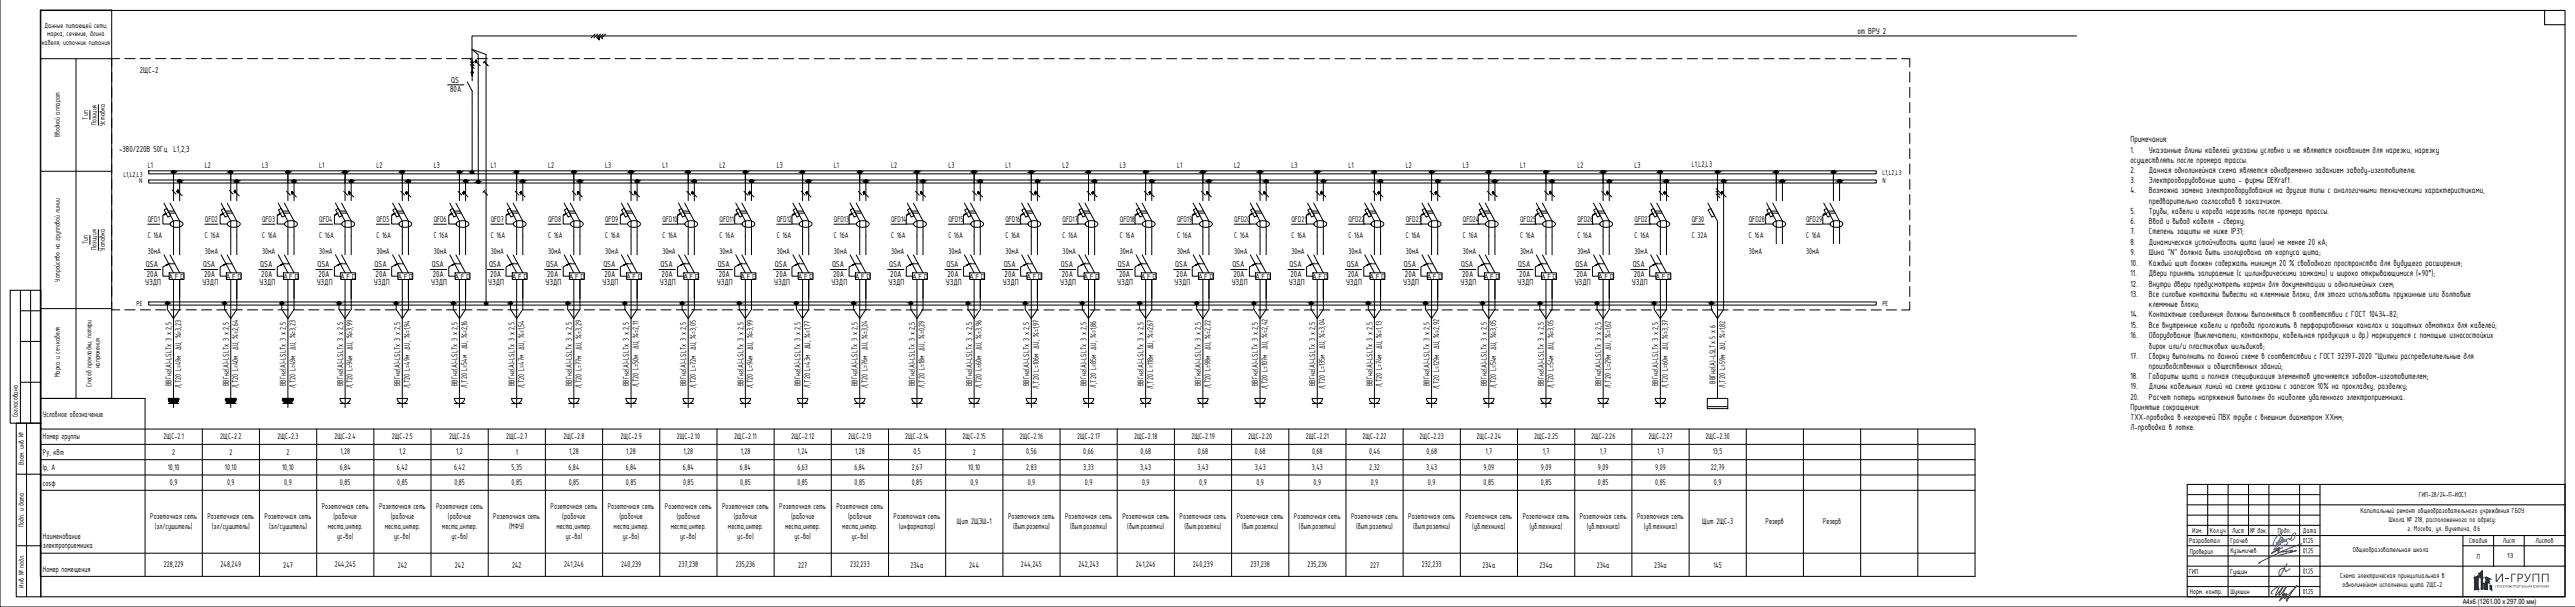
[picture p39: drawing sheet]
<svg xmlns="http://www.w3.org/2000/svg" width="1261mm" height="297mm" viewBox="0 0 1261 297" stroke-linecap="round" stroke-linejoin="round" font-family="sans-serif">
<defs><g id="words">
<text font-size="5.6" fill="#193153" x="1229" y="285">ГРУПП</text>
<g font-size="4.7">
<text x="909" y="17">от ВРУ 2</text>
<text x="221" y="40">QS</text>
<text x="220" y="45">80A</text>
<text x="1043" y="70">Примечания:</text>
<text x="58" y="74">~380/220В 50Гц L1,2,3</text>
<text x="1043" y="75">1.</text>
<text x="1052" y="75">Указанные длины кабелей указаны условно и не являются основанием для нарезки, нарезку</text>
<text x="1043" y="80">осуществлять после промера трассы.</text>
<text x="1043" y="85">2.</text>
<text x="1043" y="90">3.</text>
<text x="1052" y="85">Данная однолинейная схема является одновременно заданием заводу-изготовителю.</text>
<text x="1052" y="90">Электрооборудование щита - фирмы DEKraft.</text>
<text x="1043" y="95">4.</text>
<text x="1052" y="95">Возможна замена электрооборудования на другие типы с аналогичными техническими характеристиками,</text>
<text x="1052" y="100">предварительно согласовав в заказчиком.</text>
<text x="1043" y="105">5.</text>
<text x="1052" y="105">Трубы, кабели и короба нарезать после промера трассы.</text>
<text x="1043" y="110">6.</text>
<text x="1052" y="110">Ввод и вывод кабеля - сверху;</text>
<text x="1043" y="115">7.</text>
<text x="1043" y="120">8.</text>
<text x="1052" y="115">Степень защиты не ниже IP31;</text>
<text x="1052" y="120">Динамическая устойчивость щита (шин) не менее 20 кА;</text>
<text x="1043" y="125">9.</text>
<text x="1052" y="125">Шина &quot;N&quot; должна быть изолирована от корпуса щита;</text>
<text x="71" y="131">QSA</text>
<text x="99" y="131">QSA</text>
<text x="127" y="131">QSA</text>
<text x="155" y="131">QSA</text>
<text x="183" y="131">QSA</text>
<text x="211" y="131">QSA</text>
<text x="239" y="131">QSA</text>
<text x="267" y="131">QSA</text>
<text x="295" y="131">QSA</text>
<text x="323" y="131">QSA</text>
<text x="351" y="131">QSA</text>
<text x="379" y="131">QSA</text>
<text x="407" y="131">QSA</text>
<text x="435" y="131">QSA</text>
<text x="463" y="131">QSA</text>
<text x="491" y="131">QSA</text>
<text x="519" y="131">QSA</text>
<text x="547" y="131">QSA</text>
<text x="575" y="131">QSA</text>
<text x="603" y="131">QSA</text>
<text x="631" y="131">QSA</text>
<text x="659" y="131">QSA</text>
<text x="687" y="131">QSA</text>
<text x="715" y="131">QSA</text>
<text x="743" y="131">QSA</text>
<text x="771" y="131">QSA</text>
<text x="799" y="131">QSA</text>
<text x="1043" y="130">10.</text>
<text x="1052" y="130">Каждый щит должен содержать минимум 20 % свободного пространства для будущего расширения;</text>
<text x="72" y="135">20A</text>
<text x="100" y="135">20A</text>
<text x="128" y="135">20A</text>
<text x="156" y="135">20A</text>
<text x="184" y="135">20A</text>
<text x="212" y="135">20A</text>
<text x="240" y="135">20A</text>
<text x="268" y="135">20A</text>
<text x="296" y="135">20A</text>
<text x="324" y="135">20A</text>
<text x="352" y="135">20A</text>
<text x="380" y="135">20A</text>
<text x="408" y="135">20A</text>
<text x="436" y="135">20A</text>
<text x="464" y="135">20A</text>
<text x="492" y="135">20A</text>
<text x="520" y="135">20A</text>
<text x="548" y="135">20A</text>
<text x="576" y="135">20A</text>
<text x="604" y="135">20A</text>
<text x="632" y="135">20A</text>
<text x="660" y="135">20A</text>
<text x="688" y="135">20A</text>
<text x="716" y="135">20A</text>
<text x="744" y="135">20A</text>
<text x="772" y="135">20A</text>
<text x="800" y="135">20A</text>
<text x="1043" y="135">11.</text>
<text x="1052" y="135">Двери принять запираемые (с цилиндрическими замками) и широко открывающимися (&gt;90°);</text>
<text x="71" y="140">УЗДП</text>
<text x="99" y="140">УЗДП</text>
<text x="127" y="140">УЗДП</text>
<text x="155" y="140">УЗДП</text>
<text x="183" y="140">УЗДП</text>
<text x="211" y="140">УЗДП</text>
<text x="239" y="140">УЗДП</text>
<text x="267" y="140">УЗДП</text>
<text x="295" y="140">УЗДП</text>
<text x="323" y="140">УЗДП</text>
<text x="351" y="140">УЗДП</text>
<text x="379" y="140">УЗДП</text>
<text x="407" y="140">УЗДП</text>
<text x="435" y="140">УЗДП</text>
<text x="463" y="140">УЗДП</text>
<text x="491" y="140">УЗДП</text>
<text x="519" y="140">УЗДП</text>
<text x="547" y="140">УЗДП</text>
<text x="575" y="140">УЗДП</text>
<text x="603" y="140">УЗДП</text>
<text x="631" y="140">УЗДП</text>
<text x="659" y="140">УЗДП</text>
<text x="687" y="140">УЗДП</text>
<text x="715" y="140">УЗДП</text>
<text x="743" y="140">УЗДП</text>
<text x="771" y="140">УЗДП</text>
<text x="799" y="140">УЗДП</text>
<text x="1043" y="140">12.</text>
<text x="1052" y="140">Внутри двери предусмотреть карман для документации и однолинейных схем;</text>
<text x="1043" y="145">13.</text>
<text x="1052" y="145">Все силовые контакты вывести на клеммные блоки, для этого использовать пружинные или болтовые</text>
<text x="1043" y="155">14.</text>
<text x="1052" y="150">клеммные блоки;</text>
<text x="1052" y="155">Контактные соединения должны выполняться в соответствии с ГОСТ 10434-82;</text>
<text x="1043" y="160">15.</text>
<text x="1052" y="160">Все внутренние кабели и провода проложить в перфорированных каналах и защитных обмотках для кабелей;</text>
<text x="1043" y="166">16.</text>
<text x="1052" y="166">Оборудование (выключатели, контакторы, кабельная продукция и др.) маркируется с помощью износостойких</text>
<text x="1052" y="171">бирок или/и пластиковых шильдиков;</text>
<text x="1043" y="176">17.</text>
<text x="1052" y="176">Сборку выполнить по данной схеме в соответствии с ГОСТ 32397-2020 &quot;Щитки распределительные для</text>
<text x="1043" y="186">18.</text>
<text x="1052" y="181">производственных и общественных зданий;</text>
<text x="1052" y="186">Габариты щита и полная спецификация элементов уточняется заводом-изготовителем;</text>
<text x="1043" y="191">19.</text>
<text x="1052" y="191">Длины кабельных линий на схеме указаны с запасом 10% на прокладку, разделку;</text>
<text x="1043" y="196">20.</text>
<text x="1052" y="196">Расчет потерь напряжения выполнен до наиболее удаленного электроприемника.</text>
<text x="1043" y="201">Принятые сокращения:</text>
<text x="1043" y="206">ТХХ-проводка в негорючей ПВХ трубе с внешним диаметром ХХмм;</text>
<text x="1043" y="211">Л-проводка в лотке.</text>
</g>
<text font-size="4.5" x="68" y="36">2ЩС-2</text>
<g font-size="4.4">
<text x="72" y="82">L1</text>
<text x="100" y="82">L2</text>
<text x="128" y="82">L3</text>
<text x="156" y="82">L1</text>
<text x="184" y="82">L2</text>
<text x="212" y="82">L3</text>
<text x="240" y="82">L1</text>
<text x="268" y="82">L2</text>
<text x="296" y="82">L3</text>
<text x="324" y="82">L1</text>
<text x="352" y="82">L2</text>
<text x="380" y="82">L3</text>
<text x="408" y="82">L1</text>
<text x="436" y="82">L2</text>
<text x="464" y="82">L3</text>
<text x="492" y="82">L1</text>
<text x="520" y="82">L2</text>
<text x="548" y="82">L3</text>
<text x="576" y="82">L1</text>
<text x="604" y="82">L2</text>
<text x="632" y="82">L3</text>
<text x="660" y="82">L1</text>
<text x="688" y="82">L2</text>
<text x="716" y="82">L3</text>
<text x="744" y="82">L1</text>
<text x="772" y="82">L2</text>
<text x="800" y="82">L3</text>
<text x="828" y="82">L1,L2,L3</text>
<text x="72" y="109">QFD1</text>
<text x="100" y="109">QFD2</text>
<text x="128" y="109">QFD3</text>
<text x="156" y="109">QFD4</text>
<text x="184" y="109">QFD5</text>
<text x="212" y="109">QFD6</text>
<text x="240" y="109">QFD7</text>
<text x="268" y="109">QFD8</text>
<text x="296" y="109">QFD9</text>
<text x="324" y="109">QFD10</text>
<text x="352" y="109">QFD11</text>
<text x="380" y="109">QFD12</text>
<text x="408" y="109">QFD13</text>
<text x="436" y="109">QFD14</text>
<text x="464" y="109">QFD15</text>
<text x="492" y="109">QFD16</text>
<text x="520" y="109">QFD17</text>
<text x="548" y="109">QFD18</text>
<text x="576" y="109">QFD19</text>
<text x="604" y="109">QFD20</text>
<text x="632" y="109">QFD21</text>
<text x="660" y="109">QFD22</text>
<text x="688" y="109">QFD23</text>
<text x="716" y="109">QFD24</text>
<text x="744" y="109">QFD25</text>
<text x="772" y="109">QFD26</text>
<text x="800" y="109">QFD27</text>
<text x="828" y="109">QF30</text>
<text x="856" y="109">QFD28</text>
<text x="884" y="109">QFD29</text>
<text x="72" y="117">C 16A</text>
<text x="100" y="117">C 16A</text>
<text x="128" y="117">C 16A</text>
<text x="156" y="117">C 16A</text>
<text x="184" y="117">C 16A</text>
<text x="212" y="117">C 16A</text>
<text x="240" y="117">C 16A</text>
<text x="268" y="117">C 16A</text>
<text x="296" y="117">C 16A</text>
<text x="324" y="117">C 16A</text>
<text x="352" y="117">C 16A</text>
<text x="380" y="117">C 16A</text>
<text x="408" y="117">C 16A</text>
<text x="436" y="117">C 16A</text>
<text x="464" y="117">C 16A</text>
<text x="492" y="117">C 16A</text>
<text x="520" y="117">C 16A</text>
<text x="548" y="117">C 16A</text>
<text x="576" y="117">C 16A</text>
<text x="604" y="117">C 16A</text>
<text x="632" y="117">C 16A</text>
<text x="660" y="117">C 16A</text>
<text x="688" y="117">C 16A</text>
<text x="716" y="117">C 16A</text>
<text x="744" y="117">C 16A</text>
<text x="772" y="117">C 16A</text>
<text x="800" y="117">C 16A</text>
<text x="828" y="117">C 32A</text>
<text x="856" y="117">C 16A</text>
<text x="884" y="117">C 16A</text>
<text x="72" y="124">30мА</text>
<text x="100" y="124">30мА</text>
<text x="128" y="124">30мА</text>
<text x="156" y="124">30мА</text>
<text x="184" y="124">30мА</text>
<text x="212" y="124">30мА</text>
<text x="240" y="124">30мА</text>
<text x="268" y="124">30мА</text>
<text x="296" y="124">30мА</text>
<text x="324" y="124">30мА</text>
<text x="352" y="124">30мА</text>
<text x="380" y="124">30мА</text>
<text x="408" y="124">30мА</text>
<text x="436" y="124">30мА</text>
<text x="464" y="124">30мА</text>
<text x="492" y="124">30мА</text>
<text x="520" y="124">30мА</text>
<text x="548" y="124">30мА</text>
<text x="576" y="124">30мА</text>
<text x="604" y="124">30мА</text>
<text x="632" y="124">30мА</text>
<text x="660" y="124">30мА</text>
<text x="688" y="124">30мА</text>
<text x="716" y="124">30мА</text>
<text x="744" y="124">30мА</text>
<text x="772" y="124">30мА</text>
<text x="800" y="124">30мА</text>
<text x="856" y="124">30мА</text>
<text x="884" y="124">30мА</text>
<text x="84" y="189" transform="rotate(-90 84 189)">ВВГнг(А)-LSLTx 3 x 2,5</text>
<text x="89" y="190" transform="rotate(-90 89 190)">Л,Т20 L=49м ∆U, %=3,23</text>
<text x="112" y="189" transform="rotate(-90 112 189)">ВВГнг(А)-LSLTx 3 x 2,5</text>
<text x="117" y="190" transform="rotate(-90 117 190)">Л,Т20 L=40м ∆U, %=2,64</text>
<text x="140" y="189" transform="rotate(-90 140 189)">ВВГнг(А)-LSLTx 3 x 2,5</text>
<text x="145" y="190" transform="rotate(-90 145 190)">Л,Т20 L=49м ∆U, %=3,23</text>
<text x="168" y="189" transform="rotate(-90 168 189)">ВВГнг(А)-LSLTx 3 x 2,5</text>
<text x="173" y="190" transform="rotate(-90 173 190)">Л,Т20 L=94м ∆U, %=3,99</text>
<text x="196" y="189" transform="rotate(-90 196 189)">ВВГнг(А)-LSLTx 3 x 2,5</text>
<text x="201" y="190" transform="rotate(-90 201 190)">Л,Т20 L=49м ∆U, %=1,94</text>
<text x="224" y="189" transform="rotate(-90 224 189)">ВВГнг(А)-LSLTx 3 x 2,5</text>
<text x="229" y="190" transform="rotate(-90 229 190)">Л,Т20 L=54м ∆U, %=2,16</text>
<text x="252" y="189" transform="rotate(-90 252 189)">ВВГнг(А)-LSLTx 3 x 2,5</text>
<text x="257" y="190" transform="rotate(-90 257 190)">Л,Т20 L=47м ∆U, %=1,54</text>
<text x="280" y="189" transform="rotate(-90 280 189)">ВВГнг(А)-LSLTx 3 x 2,5</text>
<text x="285" y="190" transform="rotate(-90 285 190)">Л,Т20 L=77м ∆U, %=3,29</text>
<text x="308" y="189" transform="rotate(-90 308 189)">ВВГнг(А)-LSLTx 3 x 2,5</text>
<text x="313" y="189" transform="rotate(-90 313 189)">Л,Т20 L=50м ∆U, %=2,11</text>
<text x="336" y="189" transform="rotate(-90 336 189)">ВВГнг(А)-LSLTx 3 x 2,5</text>
<text x="341" y="190" transform="rotate(-90 341 190)">Л,Т20 L=72м ∆U, %=3,05</text>
<text x="364" y="189" transform="rotate(-90 364 189)">ВВГнг(А)-LSLTx 3 x 2,5</text>
<text x="369" y="190" transform="rotate(-90 369 190)">Л,Т20 L=94м ∆U, %=3,99</text>
<text x="392" y="189" transform="rotate(-90 392 189)">ВВГнг(А)-LSLTx 3 x 2,5</text>
<text x="397" y="190" transform="rotate(-90 397 190)">Л,Т20 L=43м ∆U, %=1,77</text>
<text x="420" y="189" transform="rotate(-90 420 189)">ВВГнг(А)-LSLTx 3 x 2,5</text>
<text x="425" y="190" transform="rotate(-90 425 190)">Л,Т20 L=76м ∆U, %=3,24</text>
<text x="448" y="189" transform="rotate(-90 448 189)">ВВГнг(А)-LSLTx 3 x 2,5</text>
<text x="453" y="190" transform="rotate(-90 453 190)">Л,Т20 L=18м ∆U, %=0,29</text>
<text x="476" y="189" transform="rotate(-90 476 189)">ВВГнг(А)-LSLTx 3 x 2,5</text>
<text x="481" y="190" transform="rotate(-90 481 190)">Л,Т20 L=60м ∆U, %=3,96</text>
<text x="504" y="189" transform="rotate(-90 504 189)">ВВГнг(А)-LSLTx 3 x 2,5</text>
<text x="509" y="190" transform="rotate(-90 509 190)">Л,Т20 L=106м ∆U, %=1,97</text>
<text x="532" y="189" transform="rotate(-90 532 189)">ВВГнг(А)-LSLTx 3 x 2,5</text>
<text x="537" y="190" transform="rotate(-90 537 190)">Л,Т20 L=85м ∆U, %=1,86</text>
<text x="560" y="189" transform="rotate(-90 560 189)">ВВГнг(А)-LSLTx 3 x 2,5</text>
<text x="565" y="190" transform="rotate(-90 565 190)">Л,Т20 L=118м ∆U, %=2,67</text>
<text x="588" y="189" transform="rotate(-90 588 189)">ВВГнг(А)-LSLTx 3 x 2,5</text>
<text x="593" y="190" transform="rotate(-90 593 190)">Л,Т20 L=98м ∆U, %=2,22</text>
<text x="616" y="189" transform="rotate(-90 616 189)">ВВГнг(А)-LSLTx 3 x 2,5</text>
<text x="621" y="190" transform="rotate(-90 621 190)">Л,Т20 L=107м ∆U, %=2,42</text>
<text x="644" y="189" transform="rotate(-90 644 189)">ВВГнг(А)-LSLTx 3 x 2,5</text>
<text x="649" y="190" transform="rotate(-90 649 190)">Л,Т20 L=135м ∆U, %=3,04</text>
<text x="672" y="189" transform="rotate(-90 672 189)">ВВГнг(А)-LSLTx 3 x 2,5</text>
<text x="677" y="190" transform="rotate(-90 677 190)">Л,Т20 L=74м ∆U, %=1,13</text>
<text x="700" y="189" transform="rotate(-90 700 189)">ВВГнг(А)-LSLTx 3 x 2,5</text>
<text x="705" y="190" transform="rotate(-90 705 190)">Л,Т20 L=129м ∆U, %=2,92</text>
<text x="728" y="189" transform="rotate(-90 728 189)">ВВГнг(А)-LSLTx 3 x 2,5</text>
<text x="733" y="190" transform="rotate(-90 733 190)">Л,Т20 L=54м ∆U, %=3,05</text>
<text x="756" y="189" transform="rotate(-90 756 189)">ВВГнг(А)-LSLTx 3 x 2,5</text>
<text x="761" y="190" transform="rotate(-90 761 190)">Л,Т20 L=54м ∆U, %=3,05</text>
<text x="784" y="189" transform="rotate(-90 784 189)">ВВГнг(А)-LSLTx 3 x 2,5</text>
<text x="789" y="190" transform="rotate(-90 789 190)">Л,Т20 L=29м ∆U, %=1,62</text>
<text x="812" y="189" transform="rotate(-90 812 189)">ВВГнг(А)-LSLTx 3 x 2,5</text>
<text x="817" y="190" transform="rotate(-90 817 190)">Л,Т20 L=60м ∆U, %=3,37</text>
<text x="840" y="188" transform="rotate(-90 840 188)">ВВГнг(А)-LSLTx 5 x 6</text>
<text x="845" y="190" transform="rotate(-90 845 190)">Л,Т20 L=59м ∆U, %=1,82</text>
<text x="21" y="204">Условное обозначение</text>
<text x="21" y="215">Номер группы</text>
<text x="80" y="215">2ЩС-2.1</text>
<text x="108" y="215">2ЩС-2.2</text>
<text x="136" y="215">2ЩС-2.3</text>
<text x="164" y="215">2ЩС-2.4</text>
<text x="192" y="215">2ЩС-2.5</text>
<text x="220" y="215">2ЩС-2.6</text>
<text x="248" y="215">2ЩС-2.7</text>
<text x="276" y="215">2ЩС-2.8</text>
<text x="304" y="215">2ЩС-2.9</text>
<text x="331" y="215">2ЩС-2.10</text>
<text x="360" y="215">2ЩС-2.11</text>
<text x="387" y="215">2ЩС-2.12</text>
<text x="415" y="215">2ЩС-2.13</text>
<text x="443" y="215">2ЩС-2.14</text>
<text x="471" y="215">2ЩС-2.15</text>
<text x="499" y="215">2ЩС-2.16</text>
<text x="527" y="215">2ЩС-2.17</text>
<text x="555" y="215">2ЩС-2.18</text>
<text x="583" y="215">2ЩС-2.19</text>
<text x="611" y="215">2ЩС-2.20</text>
<text x="639" y="215">2ЩС-2.21</text>
<text x="667" y="215">2ЩС-2.22</text>
<text x="695" y="215">2ЩС-2.23</text>
<text x="723" y="215">2ЩС-2.24</text>
<text x="751" y="215">2ЩС-2.25</text>
<text x="779" y="215">2ЩС-2.26</text>
<text x="807" y="215">2ЩС-2.27</text>
<text x="835" y="215">2ЩС-2.30</text>
<text x="21" y="223">Py, кВт</text>
<text x="84" y="223">2</text>
<text x="112" y="223">2</text>
<text x="140" y="223">2</text>
<text x="167" y="222">1,28</text>
<text x="195" y="222">1,2</text>
<text x="223" y="222">1,2</text>
<text x="253" y="223">1</text>
<text x="279" y="222">1,28</text>
<text x="307" y="222">1,28</text>
<text x="335" y="222">1,28</text>
<text x="363" y="222">1,28</text>
<text x="391" y="222">1,24</text>
<text x="419" y="222">1,28</text>
<text x="447" y="222">0,5</text>
<text x="476" y="223">2</text>
<text x="502" y="222">0,56</text>
<text x="530" y="222">0,66</text>
<text x="558" y="222">0,68</text>
<text x="586" y="222">0,68</text>
<text x="614" y="222">0,68</text>
<text x="642" y="222">0,68</text>
<text x="670" y="222">0,46</text>
<text x="698" y="222">0,68</text>
<text x="727" y="222">1,7</text>
<text x="755" y="222">1,7</text>
<text x="783" y="222">1,7</text>
<text x="811" y="222">1,7</text>
<text x="839" y="222">13,5</text>
<text x="21" y="230">Ip, А</text>
<text x="82" y="230">10,10</text>
<text x="110" y="230">10,10</text>
<text x="138" y="230">10,10</text>
<text x="166" y="230">6,84</text>
<text x="194" y="230">6,42</text>
<text x="222" y="230">6,42</text>
<text x="250" y="230">5,35</text>
<text x="278" y="230">6,84</text>
<text x="306" y="230">6,84</text>
<text x="334" y="230">6,84</text>
<text x="362" y="230">6,84</text>
<text x="390" y="230">6,63</text>
<text x="418" y="230">6,84</text>
<text x="446" y="230">2,67</text>
<text x="474" y="230">10,10</text>
<text x="502" y="230">2,83</text>
<text x="530" y="230">3,33</text>
<text x="558" y="230">3,43</text>
<text x="586" y="230">3,43</text>
<text x="614" y="230">3,43</text>
<text x="642" y="230">3,43</text>
<text x="670" y="230">2,32</text>
<text x="698" y="230">3,43</text>
<text x="726" y="230">9,09</text>
<text x="754" y="230">9,09</text>
<text x="782" y="230">9,09</text>
<text x="810" y="230">9,09</text>
<text x="838" y="230">22,79</text>
<text x="21" y="238">cosφ</text>
<text x="83" y="237">0,9</text>
<text x="111" y="237">0,9</text>
<text x="139" y="237">0,9</text>
<text x="166" y="237">0,85</text>
<text x="194" y="237">0,85</text>
<text x="222" y="237">0,85</text>
<text x="250" y="237">0,85</text>
<text x="278" y="237">0,85</text>
<text x="306" y="237">0,85</text>
<text x="334" y="237">0,85</text>
<text x="362" y="237">0,85</text>
<text x="390" y="237">0,85</text>
<text x="418" y="237">0,85</text>
<text x="446" y="237">0,85</text>
<text x="475" y="237">0,9</text>
<text x="503" y="237">0,9</text>
<text x="531" y="237">0,9</text>
<text x="559" y="237">0,9</text>
<text x="587" y="237">0,9</text>
<text x="615" y="237">0,9</text>
<text x="643" y="237">0,9</text>
<text x="671" y="237">0,9</text>
<text x="699" y="237">0,9</text>
<text x="726" y="237">0,85</text>
<text x="754" y="237">0,85</text>
<text x="782" y="237">0,85</text>
<text x="810" y="237">0,85</text>
<text x="839" y="237">0,9</text>
<text x="158" y="249">Розеточная сеть</text>
<text x="186" y="249">Розеточная сеть</text>
<text x="214" y="249">Розеточная сеть</text>
<text x="270" y="249">Розеточная сеть</text>
<text x="298" y="249">Розеточная сеть</text>
<text x="326" y="249">Розеточная сеть</text>
<text x="354" y="249">Розеточная сеть</text>
<text x="382" y="249">Розеточная сеть</text>
<text x="410" y="249">Розеточная сеть</text>
<text x="74" y="254">Розеточная сеть</text>
<text x="102" y="254">Розеточная сеть</text>
<text x="130" y="254">Розеточная сеть</text>
<text x="163" y="254">(рабочие</text>
<text x="191" y="254">(рабочие</text>
<text x="219" y="254">(рабочие</text>
<text x="242" y="254">Розеточная сеть</text>
<text x="275" y="254">(рабочие</text>
<text x="303" y="254">(рабочие</text>
<text x="331" y="254">(рабочие</text>
<text x="359" y="254">(рабочие</text>
<text x="387" y="254">(рабочие</text>
<text x="415" y="254">(рабочие</text>
<text x="438" y="254">Розеточная сеть</text>
<text x="468" y="256">Щит 2ЩЭШ-1</text>
<text x="494" y="254">Розеточная сеть</text>
<text x="522" y="254">Розеточная сеть</text>
<text x="550" y="254">Розеточная сеть</text>
<text x="578" y="254">Розеточная сеть</text>
<text x="606" y="254">Розеточная сеть</text>
<text x="634" y="254">Розеточная сеть</text>
<text x="662" y="254">Розеточная сеть</text>
<text x="690" y="254">Розеточная сеть</text>
<text x="718" y="254">Розеточная сеть</text>
<text x="746" y="254">Розеточная сеть</text>
<text x="774" y="254">Розеточная сеть</text>
<text x="802" y="254">Розеточная сеть</text>
<text x="833" y="256">Щит 2ЩС-3</text>
<text x="865" y="256">Резерв</text>
<text x="893" y="256">Резерв</text>
<text x="21" y="264">Наименование</text>
<text x="76" y="259">(эл/сушитель)</text>
<text x="104" y="259">(эл/сушитель)</text>
<text x="132" y="259">(эл/сушитель)</text>
<text x="160" y="259">места,интер.</text>
<text x="165" y="264">ус-во)</text>
<text x="188" y="259">места,интер.</text>
<text x="193" y="264">ус-во)</text>
<text x="216" y="259">места,интер.</text>
<text x="221" y="264">ус-во)</text>
<text x="249" y="259">(МФУ)</text>
<text x="272" y="259">места,интер.</text>
<text x="277" y="264">ус-во)</text>
<text x="300" y="259">места,интер.</text>
<text x="305" y="264">ус-во)</text>
<text x="328" y="259">места,интер.</text>
<text x="333" y="264">ус-во)</text>
<text x="356" y="259">места,интер.</text>
<text x="361" y="264">ус-во)</text>
<text x="384" y="259">места,интер.</text>
<text x="389" y="264">ус-во)</text>
<text x="412" y="259">места,интер.</text>
<text x="417" y="264">ус-во)</text>
<text x="440" y="259">(информатор)</text>
<text x="496" y="259">(быт.розетки)</text>
<text x="524" y="259">(быт.розетки)</text>
<text x="552" y="259">(быт.розетки)</text>
<text x="580" y="259">(быт.розетки)</text>
<text x="608" y="259">(быт.розетки)</text>
<text x="636" y="259">(быт.розетки)</text>
<text x="664" y="259">(быт.розетки)</text>
<text x="692" y="259">(быт.розетки)</text>
<text x="721" y="259">(уб.техника)</text>
<text x="749" y="259">(уб.техника)</text>
<text x="777" y="259">(уб.техника)</text>
<text x="805" y="259">(уб.техника)</text>
<text x="21" y="268">электроприемника</text>
<text x="21" y="280">Номер помещения</text>
<text x="80" y="278">228,229</text>
<text x="108" y="278">248,249</text>
<text x="139" y="278">247</text>
<text x="164" y="278">244,245</text>
<text x="195" y="278">242</text>
<text x="223" y="278">242</text>
<text x="251" y="278">242</text>
<text x="276" y="278">241,246</text>
<text x="304" y="278">240,239</text>
<text x="332" y="278">237,238</text>
<text x="360" y="278">235,236</text>
<text x="391" y="278">227</text>
<text x="416" y="278">232,233</text>
<text x="446" y="278">234а</text>
<text x="475" y="278">244</text>
<text x="500" y="278">244,245</text>
<text x="528" y="278">242,243</text>
<text x="556" y="278">241,246</text>
<text x="584" y="278">240,239</text>
<text x="612" y="278">237,238</text>
<text x="640" y="278">235,236</text>
<text x="671" y="278">227</text>
<text x="696" y="278">232,233</text>
<text x="726" y="278">234а</text>
<text x="754" y="278">234а</text>
<text x="782" y="278">234а</text>
<text x="810" y="278">234а</text>
<text x="839" y="278">145</text>
</g>
<g font-size="3.9">
<text x="22" y="14">Данные питающей сети;</text>
<text x="23" y="18">марка, сечение, длина</text>
<text x="20" y="22">кабеля; источник питания</text>
<text x="43" y="58" transform="rotate(-90 43 58)">Тип</text>
<text x="47" y="61" transform="rotate(-90 47 61)">Позиция</text>
<text x="51" y="62" transform="rotate(-90 51 62)">Уставка</text>
<text x="29" y="67" transform="rotate(-90 29 67)">Вводной аппарат</text>
<text x="60" y="87">L1,L2,L3</text>
<text x="68" y="90">N</text>
<text x="922" y="86">L1,L2,L3</text>
<text x="922" y="90">N</text>
<text x="43" y="120" transform="rotate(-90 43 120)">Тип</text>
<text x="47" y="122" transform="rotate(-90 47 122)">Позиция</text>
<text x="51" y="123" transform="rotate(-90 51 123)">Уставка</text>
<text x="29" y="138" transform="rotate(-90 29 138)">Устройство на групповой линии</text>
<text x="82" y="136">AFD</text>
<text x="110" y="136">AFD</text>
<text x="138" y="136">AFD</text>
<text x="166" y="136">AFD</text>
<text x="194" y="136">AFD</text>
<text x="222" y="136">AFD</text>
<text x="250" y="136">AFD</text>
<text x="278" y="136">AFD</text>
<text x="306" y="136">AFD</text>
<text x="334" y="136">AFD</text>
<text x="362" y="136">AFD</text>
<text x="390" y="136">AFD</text>
<text x="418" y="136">AFD</text>
<text x="446" y="136">AFD</text>
<text x="474" y="136">AFD</text>
<text x="502" y="136">AFD</text>
<text x="530" y="136">AFD</text>
<text x="558" y="136">AFD</text>
<text x="586" y="136">AFD</text>
<text x="614" y="136">AFD</text>
<text x="642" y="136">AFD</text>
<text x="670" y="136">AFD</text>
<text x="698" y="136">AFD</text>
<text x="726" y="136">AFD</text>
<text x="754" y="136">AFD</text>
<text x="782" y="136">AFD</text>
<text x="810" y="136">AFD</text>
<text x="67" y="150">PE</text>
<text x="922" y="150">PE</text>
<text x="29" y="185" transform="rotate(-90 29 185)">Марка и сеч.кабеля</text>
<text x="49" y="180" transform="rotate(-90 49 180)">напряжения</text>
<text x="45" y="189" transform="rotate(-90 45 189)">Способ прокладки, потери</text>
<text x="9" y="204" transform="rotate(-90 9 204)">Согласовано:</text>
<text x="12" y="228" transform="rotate(-90 12 228)">Взам. инв. №</text>
<text x="1184" y="243">ГИП-28/24-П-ИОС1</text>
<text x="1156" y="251">Капитальный ремонт общеобразовательного учреждения ГБОУ</text>
<text x="12" y="258" transform="rotate(-90 12 258)">Подп. и дата</text>
<text x="1170" y="255">Школа № 218, расположенного по адресу:</text>
<text x="1073" y="261">Изм.</text>
<text x="1082" y="261">Кол.уч</text>
<text x="1093" y="261">Лист</text>
<text x="1102" y="261">№ док.</text>
<text x="1115" y="261">Подп.</text>
<text x="1128" y="261">Дата</text>
<text x="1179" y="260">г. Москва, ул. Вучетича, д.6</text>
<text x="1072" y="266">Разработал</text>
<text x="1092" y="266">Грачев</text>
<text x="1128" y="266">01.25</text>
<text x="1209" y="266">Стадия</text>
<text x="1225" y="266">Лист</text>
<text x="1242" y="266">Листов</text>
<text x="1072" y="271">Проверил</text>
<text x="1092" y="271">Кузьмичев</text>
<text x="1128" y="271">01.25</text>
<text x="1152" y="270">Общеобразовательная школа</text>
<text x="1213" y="273">П</text>
<text x="1228" y="273">13</text>
<text x="1072" y="281">ГИП</text>
<text x="1092" y="281">Гущин</text>
<text x="1128" y="281">01.25</text>
<text x="12" y="288" transform="rotate(-90 12 288)">Инв. № подл.</text>
<text x="1146" y="283">Схема электрическая принципиальная в</text>
<text x="1147" y="287">однолинейном исполнении щита 2ЩС-2</text>
<text x="1072" y="291">Норм. контр.</text>
<text x="1092" y="291">Шукшин</text>
<text x="1128" y="291">01.25</text>
</g>
<text font-size="3.5" x="1206" y="296">A4x6 (1261.00 х 297.00 мм)</text>
</g></defs>
<!-- layer: 0 -->
<g fill="none" stroke="#000" stroke-width=".49">
<path d="M0 0v297h1261M20 5h35v190h-35zM291 17l-1 2M293 17l-2 2M294 17l-2 2M294 18l1 1M295 17l-2 2M297 17l-2 2M1017 18h-786v19M20 29h35M37 29v166M55 29h4"/>
<path d="M61 29h5M69 29h5M76 29h5M84 29h5M91 29h5M99 29h5M106 29h5M114 29h5M121 29h5M129 29h5M136 29h5M144 29h5"/>
<path d="M151 29h5M159 29h5M166 29h5M174 29h5M181 29h5M189 29h5M196 29h5M204 29h5M211 29h5M219 29h5M226 29h5M230 29l2 2"/>
<path d="M230 30l2 2M230 32l2 1M231 24l7 3v122M231 24l3 3v62M231 29v11M233 30l2 2M234 29h5M237 30l2 2M238 30l-1 1M241 29h5M249 29h5M256 29h5"/>
<path d="M264 29h5M271 29h5M279 29h5M286 29h5M294 29h5M301 29h5M309 29h5M316 29h5M324 29h5M331 29h5M339 29h5M346 29h5"/>
<path d="M354 29h5M361 29h5M369 29h5M376 29h5M384 29h5M391 29h5M399 29h5M406 29h5M414 29h5M421 29h5M429 29h5M436 29h5"/>
<path d="M444 29h5M451 29h5M459 29h5M466 29h5M474 29h5M481 29h5M489 29h5M496 29h5M504 29h5M511 29h5M519 29h5M526 29h5"/>
<path d="M534 29h5M541 29h5M549 29h5M556 29h5M564 29h5M571 29h5M579 29h5M586 29h5M594 29h5M601 29h5M609 29h5M616 29h5"/>
<path d="M624 29h5M631 29h5M639 29h5M646 29h5M654 29h5M661 29h5M669 29h5M676 29h5M684 29h5M691 29h5M699 29h5M706 29h5"/>
<path d="M714 29h5M721 29h5M729 29h5M736 29h5M744 29h5M751 29h5M759 29h5M766 29h5M774 29h5M781 29h5M789 29h5M796 29h5"/>
<path d="M804 29h5M811 29h5M819 29h5M826 29h5M834 29h5M841 29h5M849 29h5M856 29h5M864 29h5M871 29h5M879 29h5M886 29h5"/>
<path d="M894 29h5M901 29h5M909 29h5M916 29h5M924 29h5M931 29h4v4M935 35v5M44 54v4M48 51v10M219 42h8M229 40l2 5v40M935 43v5"/>
<path d="M935 50v5M935 58v5M935 65v5M935 73v5M20 84h35M73 84h846v1h-846zM73 88h846v2h-846zM80 99l5 9v17M83 99l5 9v17M84 93l2 2M85 84v14M87 94l2 2"/>
<path d="M88 89v9M108 99l5 9v17M111 99l5 9v17M112 93l2 2M113 84v14M115 94l2 2M116 89v9M136 99l5 9v17M139 99l5 9v17M140 94l2 1M141 84v14M143 95l2 1"/>
<path d="M144 89v9M164 99l5 9v17M167 99l5 9v17M168 94l2 1M169 84v14M171 95l2 1M172 89v9M192 99l5 9v17M195 99l5 9v17M196 94l2 1M197 84v14M199 95l2 1"/>
<path d="M200 89v9M220 99l5 9v17M223 99l5 9v17M224 94l2 1M225 84v14M227 95l2 1M228 89v9M237 94l2 2M237 93l-1 1M248 99l5 9v17M251 99l5 9v17M252 94l2 1"/>
<path d="M253 84v14M255 95l2 1M256 89v9M276 99l5 9v17M279 99l5 9v17M280 94l2 1M281 84v14M283 95l2 1M284 89v9M304 99l5 9v17M307 99l5 9v17M308 94l2 1"/>
<path d="M309 84v14M311 95l2 1M312 89v9M332 99l5 9v17M335 99l5 9v17M336 94l2 1M337 84v14M339 95l2 1M340 89v9M360 99l5 9v17M363 99l5 9v17M364 94l2 1"/>
<path d="M365 84v14M367 95l2 1M368 89v9M388 99l5 9v17M391 99l5 9v17M392 94l2 1M393 84v14M395 95l2 1M396 89v9M416 99l5 9v17M419 99l5 9v17M420 94l2 1"/>
<path d="M421 84v14M423 95l2 1M424 89v9M444 99l5 9v17M447 99l5 9v17M448 94l2 1M449 84v14M451 95l2 1M452 89v9M472 99l5 9v17M475 99l5 9v17M476 94l2 1"/>
<path d="M477 84v14M479 95l2 1M480 89v9M500 99l5 9v17M503 99l5 9v17M504 94l2 1M505 84v14M507 95l2 1M508 89v9M528 99l5 9v17M531 99l5 9v17M532 94l2 1"/>
<path d="M533 84v14M535 95l2 1M536 89v9M556 99l5 9v17M559 99l5 9v17M560 94l2 1M561 84v14M563 95l2 1M564 89v9M584 99l5 9v17M587 99l5 9v17M588 94l2 1"/>
<path d="M589 84v14M591 95l2 1M592 89v9M612 99l5 9v17M615 99l5 9v17M616 94l2 1M617 84v14M619 95l2 1M620 89v9M640 99l5 9v17M643 99l5 9v17M644 94l2 1"/>
<path d="M645 84v14M647 95l2 1M648 89v9M668 99l5 9v17M671 99l5 9v17M672 94l2 1M673 84v14M675 95l2 1M676 89v9M696 99l5 9v17M699 99l5 9v17M700 94l2 1"/>
<path d="M701 84v14M703 95l2 1M704 89v9M724 99l5 9v17M727 99l5 9v17M728 94l2 1M729 84v14M731 95l2 1M732 89v9M752 99l5 9v17M755 99l5 9v17M756 94l2 1"/>
<path d="M757 84v14M759 94l2 2M760 89v9M780 99l5 9v17M783 99l5 9v17M784 94l2 1M785 84v14M787 95l2 1M788 89v9M808 99l5 9v17M811 99l5 9v17M812 94l2 1"/>
<path d="M813 84v14M815 95l2 1M816 89v9M836 99l5 9v87M840 92l2 2M840 94l2 1M840 95l2 2M841 84v14M843 95l2 1M844 89v62l-3 5-3-5v-3M865 99l5 9v11M868 99l5 9v11"/>
<path d="M870 84v14M873 89v9M893 99l5 9v11M896 99l5 9v11M898 84v14M901 89v9M935 80v5M935 88v5M935 95v5M44 115v5M48 112v10M72 110h6"/>
<path d="M80 103l2-1 2 4h-2zM81 105h-1v5h3M82 103h3M83 104h3M84 109l3-1a1.8 1.8 0 0 1 3 2 1.8 1.8 0 0 1-3 1h-1a1.8 1.8 0 0 1-2-2zM100 110h7M108 103l2-1 2 4h-2zM109 105h-1v5h3M110 103h3M111 104h3M112 109l3-1a1.7 1.7 0 0 1 2 0 1.7 1.7 0 0 1 0 3h-3a1.8 1.8 0 0 1-2-2zM128 110h7"/>
<path d="M136 103l2-1 2 4h-2zM137 105h-1v5h3M138 103h3M139 104h3M140 109l3-1a1.7 1.7 0 0 1 2 0 1.7 1.7 0 0 1 0 3h-3a1.8 1.8 0 0 1-2-2zM156 110h7M164 103l2-1 2 4h-2zM165 105h-1v5h3M166 103h3M167 104h3M168 109l3-1a1.8 1.8 0 0 1 3 2 1.8 1.8 0 0 1-3 1h-1a1.8 1.8 0 0 1-2-2zM184 110h7"/>
<path d="M192 103l2-1 2 4h-2zM193 105h-1v5h3M194 103h3M195 104h3M196 109l3-1a1.7 1.7 0 0 1 2 0 1.7 1.7 0 0 1 0 3h-3a1.6 1.6 0 0 1-2 0 1.6 1.6 0 0 1 0-2zM212 110h7M220 103l2-1 2 4h-2zM221 105h-1v5h3M222 103h3M223 104h3M224 109l3-1a1.8 1.8 0 0 1 3 2 1.8 1.8 0 0 1-3 1h-1a1.8 1.8 0 0 1-2-2zM240 110h7"/>
<path d="M248 103l2-1 2 4h-2zM249 105h-1v5h3M250 103h3M251 104h3M252 109l3-1a1.7 1.7 0 0 1 2 0 1.7 1.7 0 0 1 0 3h-3a1.8 1.8 0 0 1-2-2zM268 110h7M276 103l2-1 2 4h-2zM277 105h-1v5h3M278 103h3M279 104h3M280 109l3-1a1.7 1.7 0 0 1 2 0 1.7 1.7 0 0 1 0 3h-3a1.8 1.8 0 0 1-2-2zM296 110h7"/>
<path d="M304 103l2-1 2 4h-2zM305 105h-1v5h3M306 103h3M307 104h3M308 109l3-1a1.8 1.8 0 0 1 3 2 1.8 1.8 0 0 1-3 1h-1a1.8 1.8 0 0 1-2-2zM324 110h8M332 103l2-1 2 4h-2zM333 105h-1v5h3M334 103h3M335 104h3M336 109l3-1a1.7 1.7 0 0 1 2 0 1.7 1.7 0 0 1 0 3h-3a1.6 1.6 0 0 1-2 0 1.6 1.6 0 0 1 0-2zM352 110h7"/>
<path d="M360 103l2-1 2 4h-2zM361 105h-1v5h3M362 103h3M363 104h3M364 109l3-1a1.8 1.8 0 0 1 3 2 1.8 1.8 0 0 1-3 1h-1a1.8 1.8 0 0 1-2-2zM380 110h8M388 103l2-1 2 4h-2zM389 105h-1v5h3M390 103h3M391 104h3M392 109l3-1a1.7 1.7 0 0 1 2 0 1.7 1.7 0 0 1 0 3h-3a1.8 1.8 0 0 1-2-2zM408 110h8"/>
<path d="M416 103l2-1 2 4h-2zM417 105h-1v5h3M418 103h3M419 104h3M420 109l3-1a1.8 1.8 0 0 1 3 2 1.8 1.8 0 0 1-3 1h-1a1.8 1.8 0 0 1-2-2zM436 110h8M444 103l2-1 2 4h-2zM445 105h-1v5h3M446 103h3M447 104h3M448 109l3-1a1.7 1.7 0 0 1 2 0 1.7 1.7 0 0 1 0 3h-3a1.8 1.8 0 0 1-2-2zM464 110h8"/>
<path d="M472 103l2-1 2 4h-2zM473 105h-1v5h3M474 103h3M475 104h3M476 109l3-1a1.7 1.7 0 0 1 2 0 1.7 1.7 0 0 1 0 3h-3a1.6 1.6 0 0 1-2 0 1.6 1.6 0 0 1 0-2zM492 110h8M500 103l2-1 2 4h-2zM501 105h-1v5h3M502 103h3M503 104h3M504 109l3-1a1.8 1.8 0 0 1 3 2 1.8 1.8 0 0 1-3 1h-1a1.8 1.8 0 0 1-2-2zM520 110h8"/>
<path d="M528 103l2-1 2 4h-2zM529 105h-1v5h3M530 103h3M531 104h3M532 109l3-1a1.7 1.7 0 0 1 2 0 1.7 1.7 0 0 1 0 3h-3a1.8 1.8 0 0 1-2-2zM548 110h8M556 103l2-1 2 4h-2zM557 105h-1v5h3M558 103h3M559 104h3M560 109l3-1a1.8 1.8 0 0 1 3 2 1.8 1.8 0 0 1-3 1h-1a1.8 1.8 0 0 1-2-2zM576 110h8"/>
<path d="M584 103l2-1 2 4h-2zM585 105h-1v5h3M586 103h3M587 104h3M588 109l3-1a1.7 1.7 0 0 1 2 0 1.7 1.7 0 0 1 0 3h-3a1.8 1.8 0 0 1-2-2zM604 110h8M612 103l2-1 2 4h-2zM613 105h-1v5h3M614 103h3M615 104h3M616 109l3-1a1.7 1.7 0 0 1 2 0 1.7 1.7 0 0 1 0 3h-3a1.8 1.8 0 0 1-2-2zM632 110h8"/>
<path d="M640 103l2-1 2 4h-2zM641 105h-1v5h3M642 103h3M643 104h3M644 109l3-1a1.8 1.8 0 0 1 3 2 1.8 1.8 0 0 1-3 1h-1a1.8 1.8 0 0 1-2-2zM660 110h8M668 103l2-1 2 4h-2zM669 105h-1v5h3M670 103h3M671 104h3M672 109l3-1a1.7 1.7 0 0 1 2 0 1.7 1.7 0 0 1 0 3h-3a1.8 1.8 0 0 1-2-2zM688 110h8"/>
<path d="M696 103l2-1 2 4h-2zM697 105h-1v5h3M698 103h3M699 104h3M700 109l3-1a1.8 1.8 0 0 1 3 2 1.8 1.8 0 0 1-3 1h-1a1.8 1.8 0 0 1-2-2zM716 110h8M724 103l2-1 2 4h-2zM725 105h-1v5h3M726 103h3M727 104h3M728 109l3-1a1.7 1.7 0 0 1 2 0 1.7 1.7 0 0 1 0 3h-3a1.6 1.6 0 0 1-2 0 1.6 1.6 0 0 1 0-2zM744 110h8"/>
<path d="M752 103l2-1 2 4h-2zM753 105h-1v5h3M754 103h3M755 104h3M756 109l3-1a1.7 1.7 0 0 1 2 0 1.7 1.7 0 0 1 0 3h-3a1.8 1.8 0 0 1-2-2zM772 110h8M780 103l2-1 2 4h-2zM781 105h-1v5h3M782 103h3M783 104h3M784 109l3-1a1.8 1.8 0 0 1 3 2 1.8 1.8 0 0 1-3 1h-1a1.8 1.8 0 0 1-2-2zM800 110h8"/>
<path d="M808 103l2-1 2 4h-2zM809 105h-1v5h3M810 103h3M811 104h3M812 109l3-1a1.7 1.7 0 0 1 2 0 1.7 1.7 0 0 1 0 3h-3a1.6 1.6 0 0 1-2 0 1.6 1.6 0 0 1 0-2zM828 110h6M836 103l2-1 2 4h-2zM856 110h8M865 103l1-1 2 4h-1zM866 105h-1v5h3M867 103h3M868 104h3"/>
<path d="M868 109l4-1a1.7 1.7 0 0 1 2 0 1.7 1.7 0 0 1 0 3h-3a1.8 1.8 0 0 1-3-2zM884 110h8M893 103l1-1 2 4h-1zM894 105h-1v5h3M895 103h3M896 104h3M896 109l4-1a1.8 1.8 0 0 1 2 2 1.8 1.8 0 0 1-2 1h-2a1.8 1.8 0 0 1-2-2zM935 103v5M935 110v5M935 118v5M71 132h8M80 125l5 9"/>
<path d="M83 134h7v3h-7zM83 125l5 9M84 129h-1l-3 2v4h3M84 129h2M85 137v58M88 137v14l-3 5-3-5v-3M99 132h8M108 125l5 9M111 134h7v3h-7zM111 125l5 9M112 129h-1l-3 2v4h3M112 129h2"/>
<path d="M113 137v58M116 137v14l-3 5-3-5v-3M127 132h8M136 125l5 9M139 134h7v3h-7zM139 125l5 9M140 129h-1l-3 2v4h3M140 129h2M141 137v58M144 137v14l-3 5-3-5v-3M155 132h8M164 125l5 9"/>
<path d="M167 134h7v3h-7zM167 125l5 9M168 129h-1l-3 2v4h3M168 129h2M169 137v62M172 137v14l-3 5-3-5v-3M183 132h8M192 125l5 9M195 134h7v3h-7zM195 125l5 9M196 129h-1l-3 2v4h3M196 129h2"/>
<path d="M197 137v62M200 137v14l-3 5-3-5v-3M211 132h8M220 125l5 9M223 134h7v3h-7zM223 125l5 9M224 129h-1l-3 2v4h3M224 129h2M225 137v62M228 137v14l-3 5-3-5v-3M239 132h8M248 125l5 9"/>
<path d="M251 134h7v3h-7zM251 125l5 9M252 129h-1l-3 2v4h3M252 129h2M253 137v62M256 137v14l-3 5-3-5v-3M267 132h8M276 125l5 9M279 134h7v3h-7zM279 125l5 9M280 129h-1l-3 2v4h3M280 129h2"/>
<path d="M281 137v62M284 137v14l-3 5-3-5v-3M295 132h8M304 125l5 9M307 134h7v3h-7zM307 125l5 9M308 129h-1l-3 2v4h3M308 129h2M309 137v62M312 137v14l-3 5-3-5v-3M323 132h8M332 125l5 9"/>
<path d="M335 134h7v3h-7zM335 125l5 9M336 129h-1l-3 2v4h3M336 129h2M337 137v62M340 137v14l-3 5-3-5v-3M351 132h8M360 125l5 9M363 134h7v3h-7zM363 125l5 9M364 129h-1l-3 2v4h3M364 129h2"/>
<path d="M365 137v62M368 137v14l-3 5-3-5v-3M379 132h8M388 125l5 9M391 134h7v3h-7zM391 125l5 9M392 129h-1l-3 2v4h3M392 129h2M393 137v62M396 137v14l-3 5-3-5v-3M407 132h8M416 125l5 9"/>
<path d="M419 134h7v3h-7zM419 125l5 9M420 129h-1l-3 2v4h3M420 129h2M421 137v62M424 137v14l-3 5-3-5v-3M435 132h8M444 125l5 9M447 134h7v3h-7zM447 125l5 9M448 129h-1l-3 2v4h3M448 129h2"/>
<path d="M449 137v62M452 137v14l-3 5-3-5v-3M463 132h8M472 125l5 9M475 134h7v3h-7zM475 125l5 9M476 129h-1l-3 2v4h3M476 129h2M477 137v62M480 137v14l-3 5-3-5v-3M491 132h8M500 125l5 9"/>
<path d="M503 134h7v3h-7zM503 125l5 9M504 129h-1l-3 2v4h3M504 129h2M505 137v62M508 137v14l-3 5-3-5v-3M519 132h8M528 125l5 9M531 134h7v3h-7zM531 125l5 9M532 129h-1l-3 2v4h3M532 129h2"/>
<path d="M533 137v62M536 137v14l-3 5-3-5v-3M547 132h8M556 125l5 9M559 134h7v3h-7zM559 125l5 9M560 129h-1l-3 2v4h3M560 129h2M561 137v62M564 137v14l-3 5-3-5v-3M575 132h8M584 125l5 9"/>
<path d="M587 134h7v3h-7zM587 125l5 9M588 129h-1l-3 2v4h3M588 129h2M589 137v62M592 137v14l-3 5-3-5v-3M603 132h8M612 125l5 9M615 134h7v3h-7zM615 125l5 9M616 129h-1l-3 2v4h3M616 129h2"/>
<path d="M617 137v62M620 137v14l-3 5-3-5v-3M631 132h8M640 125l5 9M643 134h7v3h-7zM643 125l5 9M644 129h-1l-3 2v4h3M644 129h2M645 137v62M648 137v14l-3 5-3-5v-3M659 132h8M668 125l5 9"/>
<path d="M671 134h7v3h-7zM671 125l5 9M672 129h-1l-3 2v4h3M672 129h2M673 137v62M676 137v14l-3 5-3-5v-3M687 132h8M696 125l5 9M699 134h7v3h-7zM699 125l5 9M700 129h-1l-3 2v4h3M700 129h2"/>
<path d="M701 137v62M704 137v14l-3 5-3-5v-3M715 132h8M724 125l5 9M727 134h7v3h-7zM727 125l5 9M728 129h-1l-3 2v4h3M728 129h2M729 137v62M732 137v14l-3 5-3-5v-3M743 132h8M752 125l5 9"/>
<path d="M755 134h7v3h-7zM755 125l5 9M756 129h-1l-3 2v4h3M756 129h2M757 137v62M760 137v14l-3 5-3-5v-3M771 132h8M780 125l5 9M783 134h7v3h-7zM783 125l5 9M784 129h-1l-3 2v4h3M784 129h2"/>
<path d="M785 137v62M788 137v14l-3 5-3-5v-3M799 132h8M808 125l5 9M811 134h7v3h-7zM811 125l5 9M812 129h-1l-3 2v4h3M812 129h2M813 137v62M816 137v14l-3 5-3-5v-3M935 125v5M935 133v5"/>
<path d="M15 142v65M20 151h35M55 148v4h4M61 152h5M69 152h5M73 148h846v1h-846zM76 152h5M84 152h5M91 152h5M99 152h5M106 152h5M114 152h5"/>
<path d="M121 152h5M129 152h5M136 152h5M144 152h5M151 152h5M159 152h5M166 152h5M174 152h5M181 152h5M189 152h5M196 152h5M204 152h5"/>
<path d="M211 152h5M219 152h5M226 152h5M234 152h5M241 152h5M249 152h5M256 152h5M264 152h5M271 152h5M279 152h5M286 152h5M294 152h5"/>
<path d="M301 152h5M309 152h5M316 152h5M324 152h5M331 152h5M339 152h5M346 152h5M354 152h5M361 152h5M369 152h5M376 152h5M384 152h5"/>
<path d="M391 152h5M399 152h5M406 152h5M414 152h5M421 152h5M429 152h5M436 152h5M444 152h5M451 152h5M459 152h5M466 152h5M474 152h5"/>
<path d="M481 152h5M489 152h5M496 152h5M504 152h5M511 152h5M519 152h5M526 152h5M534 152h5M541 152h5M549 152h5M556 152h5M564 152h5"/>
<path d="M571 152h5M579 152h5M586 152h5M594 152h5M601 152h5M609 152h5M616 152h5M624 152h5M631 152h5M639 152h5M646 152h5M654 152h5"/>
<path d="M661 152h5M669 152h5M676 152h5M684 152h5M691 152h5M699 152h5M706 152h5M714 152h5M721 152h5M729 152h5M736 152h5M744 152h5"/>
<path d="M751 152h5M759 152h5M766 152h5M774 152h5M781 152h5M789 152h5M796 152h5M804 152h5M811 152h5M819 152h5M826 152h5M834 152h5"/>
<path d="M841 152h5M849 152h5M856 152h5M864 152h5M871 152h5M879 152h5M886 152h5M894 152h5M901 152h5M909 152h5M916 152h5M924 152h5"/>
<path d="M935 148v4h-4M935 140v5M82 197h5M85 197v2M88 195a2.5 2.5 0 0 1-3 2 2.5 2.5 0 0 1-3-2h5M110 197h5M113 197v2M116 195a2.5 2.5 0 0 1-3 2 2.5 2.5 0 0 1-3-2h5M138 197h5M141 197v2M144 195a2.5 2.5 0 0 1-3 2 2.5 2.5 0 0 1-3-2h5M166 197h5"/>
<path d="M172 195a2.5 2.5 0 0 1-3 2 2.5 2.5 0 0 1-3-2h5M194 197h5M200 195a2.5 2.5 0 0 1-3 2 2.5 2.5 0 0 1-3-2h5M222 197h5M222 195h5a2.5 2.5 0 0 1-2 2 2.5 2.5 0 0 1-3-2zM250 197h5M256 195a2.5 2.5 0 0 1-3 2 2.5 2.5 0 0 1-3-2h5M278 197h5M284 195a2.5 2.5 0 0 1-3 2 2.5 2.5 0 0 1-3-2h5M306 197h5M312 195a2.5 2.5 0 0 1-3 2 2.5 2.5 0 0 1-3-2h5M334 197h5"/>
<path d="M340 195a2.5 2.5 0 0 1-3 2 2.5 2.5 0 0 1-3-2h5M362 195h5a2.5 2.5 0 0 1-2 2 2.5 2.5 0 0 1-3-2zM362 197h5M390 197h5M396 195a2.5 2.5 0 0 1-3 2 2.5 2.5 0 0 1-3-2h5M418 197h5M424 195a2.5 2.5 0 0 1-3 2 2.5 2.5 0 0 1-3-2h5M446 197h5M452 195a2.5 2.5 0 0 1-3 2 2.5 2.5 0 0 1-3-2h5M474 197h5M480 195a2.5 2.5 0 0 1-3 2 2.5 2.5 0 0 1-3-2h5M502 197h5"/>
<path d="M508 195a2.5 2.5 0 0 1-3 2 2.5 2.5 0 0 1-3-2h5M530 197h5M536 195a2.5 2.5 0 0 1-3 2 2.5 2.5 0 0 1-3-2h5M558 195h5a2.5 2.5 0 0 1-2 2 2.5 2.5 0 0 1-3-2zM558 197h5M586 197h5M592 195a2.5 2.5 0 0 1-3 2 2.5 2.5 0 0 1-3-2h5M614 197h5M620 195a2.5 2.5 0 0 1-3 2 2.5 2.5 0 0 1-3-2h5M642 197h5M648 195a2.5 2.5 0 0 1-3 2 2.5 2.5 0 0 1-3-2h5M670 197h5"/>
<path d="M676 195a2.5 2.5 0 0 1-3 2 2.5 2.5 0 0 1-3-2h5M698 195h5a2.5 2.5 0 0 1-2 2 2.5 2.5 0 0 1-3-2zM698 197h5M726 197h5M732 195a2.5 2.5 0 0 1-3 2 2.5 2.5 0 0 1-3-2h5M754 197h5M760 195a2.5 2.5 0 0 1-3 2 2.5 2.5 0 0 1-3-2h5M782 197h5M788 195a2.5 2.5 0 0 1-3 2 2.5 2.5 0 0 1-3-2h5M810 197h5M816 195a2.5 2.5 0 0 1-3 2 2.5 2.5 0 0 1-3-2h5M836 195h10v5h-10z"/>
<path d="M836 199h10M20 210h947v72h-947v-87h51v87M20 217h947M99 210v72M127 210v72M155 210v72M183 210v72M211 210v72M239 210v72M267 210v72M295 210v72M323 210v72"/>
<path d="M351 210v72M379 210v72M407 210v72M435 210v72M463 210v72M491 210v72M519 210v72M547 210v72M575 210v72M603 210v72M631 210v72M659 210v72"/>
<path d="M687 210v72M715 210v72M743 210v72M771 210v72M799 210v72M827 210v72M855 210v72M883 210v72M911 210v72M939 210v72M20 225h947M20 232h947"/>
<path d="M20 240h947M1071 242h65M1071 247h65M1071 252h65M20 271h947M1071 267h65M1071 272h65M1071 277h65M1071 282h65M1071 287h65"/>
<circle cx="293" cy="19" r=".3"/>
<circle cx="231" cy="35" r=".5"/>
<circle cx="233" cy="30" r=".3"/>
<circle cx="85" cy="84" r=".6"/>
<circle cx="87" cy="94" r=".3"/>
<circle cx="88" cy="89" r=".6"/>
<circle cx="113" cy="84" r=".6"/>
<circle cx="115" cy="94" r=".3"/>
<circle cx="116" cy="89" r=".6"/>
<circle cx="141" cy="84" r=".6"/>
<circle cx="143" cy="94" r=".3"/>
<circle cx="144" cy="89" r=".6"/>
<circle cx="169" cy="84" r=".6"/>
<circle cx="171" cy="94" r=".3"/>
<circle cx="172" cy="89" r=".6"/>
<circle cx="197" cy="84" r=".6"/>
<circle cx="199" cy="94" r=".3"/>
<circle cx="200" cy="89" r=".6"/>
<circle cx="225" cy="84" r=".6"/>
<circle cx="227" cy="94" r=".3"/>
<circle cx="228" cy="89" r=".6"/>
<circle cx="231" cy="84" r=".6"/>
<circle cx="234" cy="89" r=".6"/>
<circle cx="253" cy="84" r=".6"/>
<circle cx="255" cy="94" r=".3"/>
<circle cx="256" cy="89" r=".6"/>
<circle cx="281" cy="84" r=".6"/>
<circle cx="283" cy="94" r=".3"/>
<circle cx="284" cy="89" r=".6"/>
<circle cx="309" cy="84" r=".6"/>
<circle cx="311" cy="94" r=".3"/>
<circle cx="312" cy="89" r=".6"/>
<circle cx="337" cy="84" r=".6"/>
<circle cx="339" cy="94" r=".3"/>
<circle cx="340" cy="89" r=".6"/>
<circle cx="365" cy="84" r=".6"/>
<circle cx="367" cy="94" r=".3"/>
<circle cx="368" cy="89" r=".6"/>
<circle cx="393" cy="84" r=".6"/>
<circle cx="395" cy="94" r=".3"/>
<circle cx="396" cy="89" r=".6"/>
<circle cx="421" cy="84" r=".6"/>
<circle cx="423" cy="94" r=".3"/>
<circle cx="424" cy="89" r=".6"/>
<circle cx="449" cy="84" r=".6"/>
<circle cx="451" cy="94" r=".3"/>
<circle cx="452" cy="89" r=".6"/>
<circle cx="477" cy="84" r=".6"/>
<circle cx="479" cy="94" r=".3"/>
<circle cx="480" cy="89" r=".6"/>
<circle cx="505" cy="84" r=".6"/>
<circle cx="507" cy="94" r=".3"/>
<circle cx="508" cy="89" r=".6"/>
<circle cx="533" cy="84" r=".6"/>
<circle cx="535" cy="94" r=".3"/>
<circle cx="536" cy="89" r=".6"/>
<circle cx="561" cy="84" r=".6"/>
<circle cx="563" cy="94" r=".3"/>
<circle cx="564" cy="89" r=".6"/>
<circle cx="589" cy="84" r=".6"/>
<circle cx="591" cy="94" r=".3"/>
<circle cx="592" cy="89" r=".6"/>
<circle cx="617" cy="84" r=".6"/>
<circle cx="619" cy="94" r=".3"/>
<circle cx="620" cy="89" r=".6"/>
<circle cx="645" cy="84" r=".6"/>
<circle cx="647" cy="94" r=".3"/>
<circle cx="648" cy="89" r=".6"/>
<circle cx="673" cy="84" r=".6"/>
<circle cx="675" cy="94" r=".3"/>
<circle cx="676" cy="89" r=".6"/>
<circle cx="701" cy="84" r=".6"/>
<circle cx="703" cy="94" r=".3"/>
<circle cx="704" cy="89" r=".6"/>
<circle cx="729" cy="84" r=".6"/>
<circle cx="731" cy="94" r=".3"/>
<circle cx="732" cy="89" r=".6"/>
<circle cx="757" cy="84" r=".6"/>
<circle cx="759" cy="94" r=".3"/>
<circle cx="760" cy="89" r=".6"/>
<circle cx="785" cy="84" r=".6"/>
<circle cx="787" cy="94" r=".3"/>
<circle cx="788" cy="89" r=".6"/>
<circle cx="813" cy="84" r=".6"/>
<circle cx="815" cy="94" r=".3"/>
<circle cx="816" cy="89" r=".6"/>
<circle cx="841" cy="84" r=".6"/>
<circle cx="843" cy="94" r=".3"/>
<circle cx="844" cy="89" r=".6"/>
<circle cx="870" cy="84" r=".6"/>
<circle cx="873" cy="89" r=".6"/>
<circle cx="898" cy="84" r=".6"/>
<circle cx="901" cy="89" r=".6"/>
<circle cx="82" cy="148" r=".6"/>
<circle cx="110" cy="148" r=".6"/>
<circle cx="138" cy="148" r=".6"/>
<circle cx="166" cy="148" r=".6"/>
<circle cx="194" cy="148" r=".6"/>
<circle cx="222" cy="148" r=".6"/>
<circle cx="238" cy="149" r=".6"/>
<circle cx="250" cy="148" r=".6"/>
<circle cx="278" cy="148" r=".6"/>
<circle cx="306" cy="148" r=".6"/>
<circle cx="334" cy="148" r=".6"/>
<circle cx="362" cy="148" r=".6"/>
<circle cx="390" cy="148" r=".6"/>
<circle cx="418" cy="148" r=".6"/>
<circle cx="446" cy="148" r=".6"/>
<circle cx="474" cy="148" r=".6"/>
<circle cx="502" cy="148" r=".6"/>
<circle cx="530" cy="148" r=".6"/>
<circle cx="558" cy="148" r=".6"/>
<circle cx="586" cy="148" r=".6"/>
<circle cx="614" cy="148" r=".6"/>
<circle cx="642" cy="148" r=".6"/>
<circle cx="670" cy="148" r=".6"/>
<circle cx="698" cy="148" r=".6"/>
<circle cx="726" cy="148" r=".6"/>
<circle cx="754" cy="148" r=".6"/>
<circle cx="782" cy="148" r=".6"/>
<circle cx="810" cy="148" r=".6"/>
<circle cx="838" cy="148" r=".6"/>
<circle cx="84" cy="196" r=".5"/>
<circle cx="86" cy="196" r=".5"/>
<circle cx="112" cy="196" r=".5"/>
<circle cx="114" cy="196" r=".5"/>
<circle cx="140" cy="196" r=".5"/>
<circle cx="142" cy="196" r=".5"/>
</g>
<g fill="#000" stroke="#000" stroke-width=".49">
<path d="M87 93v1zM143 94v1zM171 94v1zM199 94v1zM227 94v1zM231 85h1zM234 88v1zM234 90h1zM255 94v1zM283 94v1zM311 94v1zM339 94v1z"/>
<path d="M367 94v1zM395 94v1zM423 88h1zM451 94v1zM479 94v1zM507 94v1zM535 94v1zM560 84h1zM591 94v1zM619 94v1zM647 94v1zM675 94v1z"/>
<path d="M703 94v1zM731 94v1zM787 94v1zM815 94v1zM843 94v1zM869 84h1zM872 88h1zM897 84h1zM900 88h1zM80 105h1h-1zM108 105h1h-1zM136 105h1h-1z"/>
<path d="M164 105h1h-1zM192 105h1h-1zM220 105h1h-1zM248 105h1h-1zM276 105h1h-1zM304 105h1h-1zM332 105h1h-1zM360 105h1h-1zM388 105h1h-1zM416 105h1h-1zM444 105h1h-1zM472 105h1h-1z"/>
<path d="M500 105h1h-1zM528 105h1h-1zM556 105h1h-1zM584 105h1h-1zM612 105h1h-1zM640 105h1h-1zM668 105h1h-1zM696 105h1h-1zM724 105h1h-1zM752 105h1h-1zM780 105h1h-1zM808 105h1h-1z"/>
<path d="M865 105h1h-1zM893 105h1h-1zM81 130l2-1-1 1zM109 130l2-1-1 1zM137 130l2-1-1 1zM165 130l2-1-1 1zM193 130l2-1-1 1zM221 130l2-1-1 1zM249 130l2-1-1 1zM277 130l2-1-1 1zM305 130l2-1-1 1zM333 130l2-1-1 1z"/>
<path d="M361 130l2-1-1 1zM389 130l2-1-1 1zM417 130l2-1-1 1zM445 130l2-1-1 1zM473 130l2-1-1 1zM501 130l2-1-1 1zM529 130l2-1-1 1zM557 130l2-1-1 1zM585 130l2-1-1 1zM613 130l2-1-1 1zM641 130l2-1-1 1zM669 130l2-1-1 1z"/>
<path d="M697 130l2-1-1 1zM725 130l2-1-1 1zM753 130l2-1-1 1zM781 130l2-1-1 1zM809 130l2-1-1 1zM81 149h1zM81 148h1zM109 149h1zM109 148h1zM137 149h1zM137 148h1zM165 149h1z"/>
<path d="M165 148h1zM193 149h1zM193 148h1zM221 149h1zM221 148h1zM249 149h1zM249 148h1zM277 149h1zM277 148h1zM305 149h1zM305 148h1zM333 149h1z"/>
<path d="M333 148h1zM361 148h2zM389 149h1zM389 148h1zM417 149h1zM417 148h1zM445 149h1zM445 148h1zM473 149h1zM473 148h1zM501 149h1zM501 148h1z"/>
<path d="M529 149h1zM529 148h1zM557 149h1zM557 148h1zM585 149h1zM585 148h1zM613 149h1zM613 148h1zM641 149h1zM641 148h1zM669 149h1zM669 148h1z"/>
<path d="M697 149h1zM697 148h1zM725 149h1zM725 148h1zM753 149h1zM753 148h1zM781 149h1zM781 148h1zM809 149h1zM837 149h1zM83 196h1zM84 195v1z"/>
<path d="M85 197h1zM85 196h1zM86 195v1zM111 196h1zM112 195v1zM113 197h1zM113 196h1zM114 195v1zM139 196h1zM140 195v1zM141 197h1zM141 196h1z"/>
<path d="M142 195v1z"/>
<path d="M293 18v1zM293 18v1z"/>
<path d="M293 18v1zM293 18v1z"/>
<path d="M293 18v1zM293 18v1z"/>
<path d="M293 18v1zM293 18v1z"/>
<path d="M293 18v1zM293 18v1z"/>
<path d="M293 18v1zM293 18v1z"/>
<path d="M293 18v1zM293 18v1z"/>
<path d="M84 84h2zM84 84h2z"/>
<path d="M84 85h1zM84 85h1z"/>
<path d="M84 84h2zM84 84h2z"/>
<path d="M84 85h1zM84 85h1z"/>
<path d="M84 84h2zM84 84h2z"/>
<path d="M84 84h2zM84 84l1 1z"/>
<path d="M84 84h2zM84 84h2z"/>
<path d="M84 84h2zM84 84l1 1z"/>
<path d="M84 84h2zM84 84h2z"/>
<path d="M84 84h2zM84 84h2z"/>
<path d="M84 84h2zM84 84h2z"/>
<path d="M84 84h2zM84 84h2z"/>
<path d="M84 84h2zM84 84h2z"/>
<path d="M84 84h2zM84 84h2z"/>
<path d="M87 93v1zM87 93v1z"/>
<path d="M87 93v1zM87 93v1z"/>
<path d="M87 93v1zM87 93v1z"/>
<path d="M87 93v1zM87 93v1z"/>
<path d="M87 93v1zM87 93v1z"/>
<path d="M87 93v1zM87 93v1z"/>
<path d="M87 93v1zM87 93v1z"/>
<path d="M87 93v1zM87 93v1z"/>
<path d="M87 93v1zM87 93v1z"/>
<path d="M87 88l2 1zM87 88l2 1z"/>
<path d="M87 89h1zM87 89h1z"/>
<path d="M87 88l2 1zM87 88l2 1z"/>
<path d="M87 89h1zM87 89h1z"/>
<path d="M87 89h2zM87 89h2z"/>
<path d="M87 89h2zM87 89h1z"/>
<path d="M87 89h2zM87 89h2z"/>
<path d="M87 89h2zM87 89h1z"/>
<path d="M87 89h2zM87 89h2z"/>
<path d="M87 89h2zM87 89h2z"/>
<path d="M87 89h2zM87 89h2z"/>
<path d="M87 89h2zM87 89h2z"/>
<path d="M87 89h2zM87 89h2z"/>
<path d="M87 89h2zM87 89h2z"/>
<path d="M112 84h2zM112 84h2z"/>
<path d="M112 85h1zM112 85h1z"/>
<path d="M112 84h2zM112 84h2z"/>
<path d="M112 85h1zM112 85h1z"/>
<path d="M112 84h2zM112 84h2z"/>
<path d="M112 84h2zM112 84l1 1z"/>
<path d="M112 84h2zM112 84h2z"/>
<path d="M112 84h2zM112 84l1 1z"/>
<path d="M112 84h2zM112 84h2z"/>
<path d="M112 84h2zM112 84h2z"/>
<path d="M112 84h2zM112 84h2z"/>
<path d="M112 84h2zM112 84h2z"/>
<path d="M112 84h2zM112 84h2z"/>
<path d="M112 84h2zM112 84h2z"/>
<path d="M116 88h1zM116 88h1z"/>
<path d="M116 88h1zM116 88h1z"/>
<path d="M115 88l2 1zM115 88l2 1z"/>
<path d="M115 89h2zM115 89h1z"/>
<path d="M115 88l2 1zM115 88l2 1z"/>
<path d="M115 89h2zM115 89h1z"/>
<path d="M115 89h2zM115 89h2z"/>
<path d="M115 89h2zM115 89h2z"/>
<path d="M115 89h2zM115 89h2z"/>
<path d="M115 89h2zM115 89h2z"/>
<path d="M115 89h2zM115 89h2z"/>
<path d="M115 89h2zM115 89h2z"/>
<path d="M115 89h2zM115 89h2z"/>
<path d="M115 89h2zM115 89h2z"/>
<path d="M115 89h2zM115 89h2z"/>
<path d="M115 89h2zM115 89h2z"/>
<path d="M140 84h2zM140 84h2z"/>
<path d="M140 85h1zM140 85h1z"/>
<path d="M140 84h2zM140 84h2z"/>
<path d="M140 85h1zM140 85h1z"/>
<path d="M140 84h2zM140 84h2z"/>
<path d="M140 84h2zM140 84l1 1z"/>
<path d="M140 84h2zM140 84h2z"/>
<path d="M140 84h2zM140 84l1 1z"/>
<path d="M140 84h2zM140 84h2z"/>
<path d="M140 84h2zM140 84h2z"/>
<path d="M140 84h2zM140 84h2z"/>
<path d="M140 84h2zM140 84h2z"/>
<path d="M140 84h2zM140 84h2z"/>
<path d="M140 84h2zM140 84h2z"/>
<path d="M143 94v1zM143 94v1z"/>
<path d="M143 94v1zM143 94v1z"/>
<path d="M143 94v1zM143 94v1z"/>
<path d="M143 94v1zM143 94v1z"/>
<path d="M143 94v1zM143 94v1z"/>
<path d="M143 94v1zM143 94v1z"/>
<path d="M143 94v1zM143 94v1z"/>
<path d="M143 94v1zM143 94v1z"/>
<path d="M143 94v1zM143 94v1z"/>
<path d="M143 88l2 1zM143 88l2 1z"/>
<path d="M143 89h1zM143 89h1z"/>
<path d="M143 88l2 1zM143 88l2 1z"/>
<path d="M143 89h1zM143 89h1z"/>
<path d="M143 89h2zM143 89h2z"/>
<path d="M143 89h2zM143 89h1z"/>
<path d="M143 89h2zM143 89h2z"/>
<path d="M143 89h2zM143 89h1z"/>
<path d="M143 89h2zM143 89h2z"/>
<path d="M143 89h2zM143 89h2z"/>
<path d="M143 89h2zM143 89h2z"/>
<path d="M143 89h2zM143 89h2z"/>
<path d="M143 89h2zM143 89h2z"/>
<path d="M143 89h2zM143 89h2z"/>
<path d="M169 84h1zM169 84h1z"/>
<path d="M169 84h1zM169 84h1z"/>
<path d="M168 84h2zM168 84h2z"/>
<path d="M168 85h2zM168 85h1z"/>
<path d="M168 84h2zM168 84h2z"/>
<path d="M168 85h2zM168 85h1z"/>
<path d="M168 84h2zM168 84h2z"/>
<path d="M168 84h2zM168 84h2z"/>
<path d="M168 84h2zM168 84h2z"/>
<path d="M168 84h2zM168 84l2 1z"/>
<path d="M168 84h2zM168 84h2z"/>
<path d="M168 84h2zM168 84h2z"/>
<path d="M168 84h2zM168 84h2z"/>
<path d="M168 84h2zM168 84l2 1z"/>
<path d="M168 84h2zM168 84h2z"/>
<path d="M168 84h2zM168 84h2z"/>
<path d="M171 94v1zM171 94v1z"/>
<path d="M171 94v1zM171 94v1z"/>
<path d="M171 94v1zM171 94v1z"/>
<path d="M171 94v1zM171 94v1z"/>
<path d="M171 94v1zM171 94v1z"/>
<path d="M171 94v1zM171 94v1z"/>
<path d="M171 94v1zM171 94v1z"/>
<path d="M171 94v1zM171 94v1z"/>
<path d="M171 94v1zM171 94v1z"/>
<path d="M171 88l2 1zM171 88l2 1z"/>
<path d="M171 89h1zM171 89h1z"/>
<path d="M171 88l2 1zM171 88l2 1z"/>
<path d="M171 89h1zM171 89h1z"/>
<path d="M171 89h2zM171 89h2z"/>
<path d="M171 89h2zM171 89h2z"/>
<path d="M171 89h2zM171 89h2z"/>
<path d="M171 89h2zM171 89h2z"/>
<path d="M171 89h2zM171 89h1z"/>
<path d="M171 89h2zM171 89h2z"/>
<path d="M171 89h2zM171 89h2z"/>
<path d="M171 89h2zM171 89h2z"/>
<path d="M171 89h2zM171 89h2z"/>
<path d="M171 89h2zM171 89h1z"/>
<path d="M196 84h2zM196 84h2z"/>
<path d="M196 85h1zM196 85h1z"/>
<path d="M196 84h2zM196 84h2z"/>
<path d="M196 85h1zM196 85h1z"/>
<path d="M196 84h2zM196 84h2z"/>
<path d="M196 84h2zM196 84l1 1z"/>
<path d="M196 84h2zM196 84h2z"/>
<path d="M196 84h2zM196 84l1 1z"/>
<path d="M196 84h2zM196 84h2z"/>
<path d="M196 84h2zM196 84h2z"/>
<path d="M196 84h2zM196 84h2z"/>
<path d="M196 84h2zM196 84h2z"/>
<path d="M196 84h2zM196 84h2z"/>
<path d="M196 84h2zM196 84h2z"/>
<path d="M199 94v1zM199 94v1z"/>
<path d="M199 94v1zM199 94v1z"/>
<path d="M199 94v1zM199 94v1z"/>
<path d="M199 94v1zM199 94v1z"/>
<path d="M199 94v1zM199 94v1z"/>
<path d="M199 94v1zM199 94v1z"/>
<path d="M199 94v1zM199 94v1z"/>
<path d="M199 94v1zM199 94v1z"/>
<path d="M199 94v1zM199 94v1z"/>
<path d="M199 88l2 1zM199 88l2 1z"/>
<path d="M199 89h1zM199 89h1z"/>
<path d="M199 88l2 1zM199 88l2 1z"/>
<path d="M199 89h1zM199 89h1z"/>
<path d="M199 89h2zM199 89h2z"/>
<path d="M199 89h2zM199 89h1z"/>
<path d="M199 89h2zM199 89h2z"/>
<path d="M199 89h2zM199 89h1z"/>
<path d="M199 89h2zM199 89h2z"/>
<path d="M199 89h2zM199 89h2z"/>
<path d="M199 89h2zM199 89h2z"/>
<path d="M199 89h2zM199 89h2z"/>
<path d="M199 89h2zM199 89h2z"/>
<path d="M199 89h2zM199 89h2z"/>
<path d="M224 84h2zM224 84h2z"/>
<path d="M224 85h1zM224 85h1z"/>
<path d="M224 84h2zM224 84h2z"/>
<path d="M224 85h1zM224 85h1z"/>
<path d="M224 84h2zM224 84h2z"/>
<path d="M224 84h2zM224 84l1 1z"/>
<path d="M224 84h2zM224 84h2z"/>
<path d="M224 84h2zM224 84l1 1z"/>
<path d="M224 84h2zM224 84h2z"/>
<path d="M224 84h2zM224 84h2z"/>
<path d="M224 84h2zM224 84h2z"/>
<path d="M224 84h2zM224 84h2z"/>
<path d="M224 84h2zM224 84h2z"/>
<path d="M224 84h2zM224 84h2z"/>
<path d="M227 94v1zM227 94v1z"/>
<path d="M227 94v1zM227 94v1z"/>
<path d="M227 94v1zM227 94v1z"/>
<path d="M227 94v1zM227 94v1z"/>
<path d="M227 94v1zM227 94v1z"/>
<path d="M227 94v1zM227 94v1z"/>
<path d="M227 94v1zM227 94v1z"/>
<path d="M227 94v1zM227 94v1z"/>
<path d="M227 94v1zM227 94v1z"/>
<path d="M227 88l2 1zM227 88l2 1z"/>
<path d="M227 89h1zM227 89h1z"/>
<path d="M227 88l2 1zM227 88l2 1z"/>
<path d="M227 89h1zM227 89h1z"/>
<path d="M227 89h2zM227 89h2z"/>
<path d="M227 89h2zM227 89h1z"/>
<path d="M227 89h2zM227 89h2z"/>
<path d="M227 89h2zM227 89h1z"/>
<path d="M227 89h2zM227 89h2z"/>
<path d="M227 89h2zM227 89h2z"/>
<path d="M227 89h2zM227 89h2z"/>
<path d="M227 89h2zM227 89h2z"/>
<path d="M227 89h2zM227 89h2z"/>
<path d="M227 89h2zM227 89h2z"/>
<path d="M231 84h1zM231 84h1z"/>
<path d="M231 84h1zM231 84h1z"/>
<path d="M231 84h1zM231 84h1z"/>
<path d="M231 85h1zM231 85h1z"/>
<path d="M231 84h1zM231 84h1z"/>
<path d="M231 85h1zM231 85h1z"/>
<path d="M231 84h1zM231 84h1z"/>
<path d="M231 85h1zM231 85h1z"/>
<path d="M231 84h1zM231 84h1z"/>
<path d="M231 84h1zM231 84h1z"/>
<path d="M231 84h1zM231 84l1 1z"/>
<path d="M234 89h1zM234 89h1z"/>
<path d="M234 89h1zM234 89h1z"/>
<path d="M234 89h1zM234 89h1z"/>
<path d="M234 89h1zM234 89l1 1z"/>
<path d="M234 89h1zM234 89h1z"/>
<path d="M234 89h1zM234 89h1z"/>
<path d="M234 89h1zM234 89h1z"/>
<path d="M234 89h1zM234 89h1z"/>
<path d="M234 89h1zM234 89h1z"/>
<path d="M234 89h1zM234 89h1z"/>
<path d="M234 89h1zM234 89h1z"/>
<path d="M252 84h2zM252 84h2z"/>
<path d="M252 85h1zM252 85h1z"/>
<path d="M252 84h2zM252 84h2z"/>
<path d="M252 85h1zM252 85h1z"/>
<path d="M252 84h2zM252 84h2z"/>
<path d="M252 84h2zM252 84l1 1z"/>
<path d="M252 84h2zM252 84h2z"/>
<path d="M252 84h2zM252 84l1 1z"/>
<path d="M252 84h2zM252 84h2z"/>
<path d="M252 84h2zM252 84h2z"/>
<path d="M252 84h2zM252 84h2z"/>
<path d="M252 84h2zM252 84h2z"/>
<path d="M252 84h2zM252 84h2z"/>
<path d="M252 84h2zM252 84h2z"/>
<path d="M255 94v1zM255 94v1z"/>
<path d="M255 94v1zM255 94v1z"/>
<path d="M255 94v1zM255 94v1z"/>
<path d="M255 94v1zM255 94v1z"/>
<path d="M255 94v1zM255 94v1z"/>
<path d="M255 94v1zM255 94v1z"/>
<path d="M255 94v1zM255 94v1z"/>
<path d="M255 94v1zM255 94v1z"/>
<path d="M255 94v1zM255 94v1z"/>
<path d="M255 88l2 1zM255 88l2 1z"/>
<path d="M255 89h1zM255 89h1z"/>
<path d="M255 88l2 1zM255 88l2 1z"/>
<path d="M255 89h1zM255 89h1z"/>
<path d="M255 89h2zM255 89h2z"/>
<path d="M255 89h2zM255 89h2z"/>
<path d="M255 89h2zM255 89h2z"/>
<path d="M255 89h2zM255 89h1z"/>
<path d="M255 89h2zM255 89h2z"/>
<path d="M255 89h2zM255 89h2z"/>
<path d="M255 89h2zM255 89h2z"/>
<path d="M255 89h2zM255 89h1z"/>
<path d="M255 89h2zM255 89h2z"/>
<path d="M255 89h2zM255 89h2z"/>
<path d="M280 84h2zM280 84h2z"/>
<path d="M280 85h1zM280 85h1z"/>
<path d="M280 84h2zM280 84h2z"/>
<path d="M280 85h1zM280 85h1z"/>
<path d="M280 84h2zM280 84h2z"/>
<path d="M280 84h2zM280 84l1 1z"/>
<path d="M280 84h2zM280 84h2z"/>
<path d="M280 84h2zM280 84l1 1z"/>
<path d="M280 84h2zM280 84h2z"/>
<path d="M280 84h2zM280 84h2z"/>
<path d="M280 84h2zM280 84h2z"/>
<path d="M280 84h2zM280 84h2z"/>
<path d="M280 84h2zM280 84h2z"/>
<path d="M280 84h2zM280 84h2z"/>
<path d="M283 94v1zM283 94v1z"/>
<path d="M283 94v1zM283 94v1z"/>
<path d="M283 94v1zM283 94v1z"/>
<path d="M283 94v1zM283 94v1z"/>
<path d="M283 94v1zM283 94v1z"/>
<path d="M283 94v1zM283 94v1z"/>
<path d="M283 94v1zM283 94v1z"/>
<path d="M283 94v1zM283 94v1z"/>
<path d="M283 94v1zM283 94v1z"/>
<path d="M283 88l2 1zM283 88l2 1z"/>
<path d="M283 89h1zM283 89h1z"/>
<path d="M283 88l2 1zM283 88l2 1z"/>
<path d="M283 89h1zM283 89h1z"/>
<path d="M283 89h2zM283 89h2z"/>
<path d="M283 89h2zM283 89h1z"/>
<path d="M283 89h2zM283 89h2z"/>
<path d="M283 89h2zM283 89h1z"/>
<path d="M283 89h2zM283 89h2z"/>
<path d="M283 89h2zM283 89h2z"/>
<path d="M283 89h2zM283 89h2z"/>
<path d="M283 89h2zM283 89h2z"/>
<path d="M283 89h2zM283 89h2z"/>
<path d="M283 89h2zM283 89h2z"/>
<path d="M308 84h2zM308 84h2z"/>
<path d="M308 85h1zM308 85h1z"/>
<path d="M308 84h2zM308 84h2z"/>
<path d="M308 85h1zM308 85h1z"/>
<path d="M308 84h2zM308 84h2z"/>
<path d="M308 84h2zM308 84h2z"/>
<path d="M308 84h2zM308 84h2z"/>
<path d="M308 84h2zM308 84l1 1z"/>
<path d="M308 84h2zM308 84h2z"/>
<path d="M308 84h2zM308 84h2z"/>
<path d="M308 84h2zM308 84h2z"/>
<path d="M308 84h2zM308 84l1 1z"/>
<path d="M308 84h2zM308 84h2z"/>
<path d="M308 84h2zM308 84h2z"/>
<path d="M311 94v1zM311 94v1z"/>
<path d="M311 94v1zM311 94v1z"/>
<path d="M311 94v1zM311 94v1z"/>
<path d="M311 94v1zM311 94v1z"/>
<path d="M311 94v1zM311 94v1z"/>
<path d="M311 94v1zM311 94v1z"/>
<path d="M311 94v1zM311 94v1z"/>
<path d="M311 94v1zM311 94v1z"/>
<path d="M311 94v1zM311 94v1z"/>
<path d="M311 88l2 1zM311 88l2 1z"/>
<path d="M311 89h1zM311 89h1z"/>
<path d="M311 88l2 1zM311 88l2 1z"/>
<path d="M311 89h1zM311 89h1z"/>
<path d="M311 89h2zM311 89h2z"/>
<path d="M311 89h2zM311 89h2z"/>
<path d="M311 89h2zM311 89h2z"/>
<path d="M311 89h2zM311 89h1z"/>
<path d="M311 89h2zM311 89h2z"/>
<path d="M311 89h2zM311 89h2z"/>
<path d="M311 89h2zM311 89h2z"/>
<path d="M311 89h2zM311 89h1z"/>
<path d="M311 89h2zM311 89h2z"/>
<path d="M311 89h2zM311 89h2z"/>
<path d="M336 84h2zM336 84h2z"/>
<path d="M336 85h1zM336 85h1z"/>
<path d="M336 84h2zM336 84h2z"/>
<path d="M336 85h1zM336 85h1z"/>
<path d="M336 84h2zM336 84h2z"/>
<path d="M336 84h2zM336 84l1 1z"/>
<path d="M336 84h2zM336 84h2z"/>
<path d="M336 84h2zM336 84l1 1z"/>
<path d="M336 84h2zM336 84h2z"/>
<path d="M336 84h2zM336 84h2z"/>
<path d="M336 84h2zM336 84h2z"/>
<path d="M336 84h2zM336 84h2z"/>
<path d="M336 84h2zM336 84h2z"/>
<path d="M336 84h2zM336 84h2z"/>
<path d="M339 94v1zM339 94v1z"/>
<path d="M339 94v1zM339 94v1z"/>
<path d="M339 94v1zM339 94v1z"/>
<path d="M339 94v1zM339 94v1z"/>
<path d="M339 94v1zM339 94v1z"/>
<path d="M339 94v1zM339 94v1z"/>
<path d="M339 94v1zM339 94v1z"/>
<path d="M339 94v1zM339 94v1z"/>
<path d="M339 94v1zM339 94v1z"/>
<path d="M339 88l2 1zM339 88l2 1z"/>
<path d="M339 89h1zM339 89h1z"/>
<path d="M339 88l2 1zM339 88l2 1z"/>
<path d="M339 89h1zM339 89h1z"/>
<path d="M339 89h2zM339 89h2z"/>
<path d="M339 89h2zM339 89h1z"/>
<path d="M339 89h2zM339 89h2z"/>
<path d="M339 89h2zM339 89h1z"/>
<path d="M339 89h2zM339 89h2z"/>
<path d="M339 89h2zM339 89h2z"/>
<path d="M339 89h2zM339 89h2z"/>
<path d="M339 89h2zM339 89h2z"/>
<path d="M339 89h2zM339 89h2z"/>
<path d="M339 89h2zM339 89h2z"/>
<path d="M364 84h2zM364 84h2z"/>
<path d="M364 85h1zM364 85h1z"/>
<path d="M364 84h2zM364 84h2z"/>
<path d="M364 85h1zM364 85h1z"/>
<path d="M364 84h2zM364 84h2z"/>
<path d="M364 84h2zM364 84h2z"/>
<path d="M364 84h2zM364 84h2z"/>
<path d="M364 84h2zM364 84l1 1z"/>
<path d="M364 84h2zM364 84h2z"/>
<path d="M364 84h2zM364 84h2z"/>
<path d="M364 84h2zM364 84h2z"/>
<path d="M364 84h2zM364 84l1 1z"/>
<path d="M364 84h2zM364 84h2z"/>
<path d="M364 84h2zM364 84h2z"/>
<path d="M367 94v1zM367 94v1z"/>
<path d="M367 94v1zM367 94v1z"/>
<path d="M367 94v1zM367 94v1z"/>
<path d="M367 94v1zM367 94v1z"/>
<path d="M367 94v1zM367 94v1z"/>
<path d="M367 94v1zM367 94v1z"/>
<path d="M367 94v1zM367 94v1z"/>
<path d="M367 94v1zM367 94v1z"/>
<path d="M367 94v1zM367 94v1z"/>
<path d="M367 88l2 1zM367 88l2 1z"/>
<path d="M367 89h1zM367 89h1z"/>
<path d="M367 88l2 1zM367 88l2 1z"/>
<path d="M367 89h1zM367 89h1z"/>
<path d="M367 89h2zM367 89h2z"/>
<path d="M367 89h2zM367 89h1z"/>
<path d="M367 89h2zM367 89h2z"/>
<path d="M367 89h2zM367 89h1z"/>
<path d="M367 89h2zM367 89h2z"/>
<path d="M367 89h2zM367 89h2z"/>
<path d="M367 89h2zM367 89h2z"/>
<path d="M367 89h2zM367 89h2z"/>
<path d="M367 89h2zM367 89h2z"/>
<path d="M367 89h2zM367 89h2z"/>
<path d="M392 84h2zM392 84h2z"/>
<path d="M392 85h1zM392 85h1z"/>
<path d="M392 84h2zM392 84h2z"/>
<path d="M392 85h1zM392 85h1z"/>
<path d="M392 84h2zM392 84h2z"/>
<path d="M392 84h2zM392 84l1 1z"/>
<path d="M392 84h2zM392 84h2z"/>
<path d="M392 84h2zM392 84l1 1z"/>
<path d="M392 84h2zM392 84h2z"/>
<path d="M392 84h2zM392 84h2z"/>
<path d="M392 84h2zM392 84h2z"/>
<path d="M392 84h2zM392 84h2z"/>
<path d="M392 84h2zM392 84h2z"/>
<path d="M392 84h2zM392 84h2z"/>
<path d="M395 94v1zM395 94v1z"/>
<path d="M395 94v1zM395 94v1z"/>
<path d="M395 94v1zM395 94v1z"/>
<path d="M395 94v1zM395 94v1z"/>
<path d="M395 94v1zM395 94v1z"/>
<path d="M395 94v1zM395 94v1z"/>
<path d="M395 94v1zM395 94v1z"/>
<path d="M395 94v1zM395 94v1z"/>
<path d="M395 94v1zM395 94v1z"/>
<path d="M395 88l2 1zM395 88l2 1z"/>
<path d="M395 89h1zM395 89h1z"/>
<path d="M395 88l2 1zM395 88l2 1z"/>
<path d="M395 89h1zM395 89h1z"/>
<path d="M395 89h2zM395 89h2z"/>
<path d="M395 89h2zM395 89h1z"/>
<path d="M395 89h2zM395 89h2z"/>
<path d="M395 89h2zM395 89h1z"/>
<path d="M395 89h2zM395 89h2z"/>
<path d="M395 89h2zM395 89h2z"/>
<path d="M395 89h2zM395 89h2z"/>
<path d="M395 89h2zM395 89h2z"/>
<path d="M395 89h2zM395 89h2z"/>
<path d="M395 89h2zM395 89h2z"/>
<path d="M420 84h2zM420 84h2z"/>
<path d="M420 85h1zM420 85h1z"/>
<path d="M420 84h2zM420 84h2z"/>
<path d="M420 85h1zM420 85h1z"/>
<path d="M420 84h2zM420 84h2z"/>
<path d="M420 84h2zM420 84l1 1z"/>
<path d="M420 84h2zM420 84h2z"/>
<path d="M420 84h2zM420 84l1 1z"/>
<path d="M420 84h2zM420 84h2z"/>
<path d="M420 84h2zM420 84h2z"/>
<path d="M420 84h2zM420 84h2z"/>
<path d="M420 84h2zM420 84h2z"/>
<path d="M420 84h2zM420 84h2z"/>
<path d="M420 84h2zM420 84h2z"/>
<path d="M423 94v1zM423 94v1z"/>
<path d="M423 94v1zM423 94v1z"/>
<path d="M423 94v1zM423 94v1z"/>
<path d="M423 94v1zM423 94v1z"/>
<path d="M423 94v1zM423 94v1z"/>
<path d="M423 94v1zM423 94v1z"/>
<path d="M423 94v1zM423 94v1z"/>
<path d="M423 94v1zM423 94v1z"/>
<path d="M423 94v1zM423 94v1z"/>
<path d="M423 94v1zM423 94v1z"/>
<path d="M423 88l2 1zM423 88l2 1z"/>
<path d="M423 89h1zM423 89h1z"/>
<path d="M423 88l2 1zM423 88l2 1z"/>
<path d="M423 89h1zM423 89h1z"/>
<path d="M423 89h2zM423 89h2z"/>
<path d="M423 89h2zM423 89h1z"/>
<path d="M423 89h2zM423 89h2z"/>
<path d="M423 89h2zM423 89h1z"/>
<path d="M423 89h2zM423 89h2z"/>
<path d="M423 89h2zM423 89h2z"/>
<path d="M423 89h2zM423 89h2z"/>
<path d="M423 89h2zM423 89h2z"/>
<path d="M423 89h2zM423 89h2z"/>
<path d="M423 89h2zM423 89h2z"/>
<path d="M448 84h2zM448 84h2z"/>
<path d="M448 85h1zM448 85h1z"/>
<path d="M448 84h2zM448 84h2z"/>
<path d="M448 85h1zM448 85h1z"/>
<path d="M448 84h2zM448 84h2z"/>
<path d="M448 84h2zM448 84h2z"/>
<path d="M448 84h2zM448 84h2z"/>
<path d="M448 84h2zM448 84l1 1z"/>
<path d="M448 84h2zM448 84h2z"/>
<path d="M448 84h2zM448 84h2z"/>
<path d="M448 84h2zM448 84h2z"/>
<path d="M448 84h2zM448 84l1 1z"/>
<path d="M448 84h2zM448 84h2z"/>
<path d="M448 84h2zM448 84h2z"/>
<path d="M451 94v1zM451 94v1z"/>
<path d="M451 94v1zM451 94v1z"/>
<path d="M451 94v1zM451 94v1z"/>
<path d="M451 94v1zM451 94v1z"/>
<path d="M451 94v1zM451 94v1z"/>
<path d="M451 94v1zM451 94v1z"/>
<path d="M451 94v1zM451 94v1z"/>
<path d="M451 94v1zM451 94v1z"/>
<path d="M451 94v1zM451 94v1z"/>
<path d="M451 88l2 1zM451 88l2 1z"/>
<path d="M451 89h1zM451 89h1z"/>
<path d="M451 88l2 1zM451 88l2 1z"/>
<path d="M451 89h1zM451 89h1z"/>
<path d="M451 89h2zM451 89h2z"/>
<path d="M451 89h2zM451 89h2z"/>
<path d="M451 89h2zM451 89h2z"/>
<path d="M451 89h2zM451 89h1z"/>
<path d="M451 89h2zM451 89h2z"/>
<path d="M451 89h2zM451 89h2z"/>
<path d="M451 89h2zM451 89h2z"/>
<path d="M451 89h2zM451 89h1z"/>
<path d="M451 89h2zM451 89h2z"/>
<path d="M451 89h2zM451 89h2z"/>
<path d="M476 84h2zM476 84h2z"/>
<path d="M476 85h1zM476 85h1z"/>
<path d="M476 84h2zM476 84h2z"/>
<path d="M476 85h1zM476 85h1z"/>
<path d="M476 84h2zM476 84h2z"/>
<path d="M476 84h2zM476 84l1 1z"/>
<path d="M476 84h2zM476 84h2z"/>
<path d="M476 84h2zM476 84l1 1z"/>
<path d="M476 84h2zM476 84h2z"/>
<path d="M476 84h2zM476 84h2z"/>
<path d="M476 84h2zM476 84h2z"/>
<path d="M476 84h2zM476 84h2z"/>
<path d="M476 84h2zM476 84h2z"/>
<path d="M476 84h2zM476 84h2z"/>
<path d="M479 94v1zM479 94v1z"/>
<path d="M479 94v1zM479 94v1z"/>
<path d="M479 94v1zM479 94v1z"/>
<path d="M479 94v1zM479 94v1z"/>
<path d="M479 94v1zM479 94v1z"/>
<path d="M479 94v1zM479 94v1z"/>
<path d="M479 94v1zM479 94v1z"/>
<path d="M479 94v1zM479 94v1z"/>
<path d="M479 94v1zM479 94v1z"/>
<path d="M479 88l2 1zM479 88l2 1z"/>
<path d="M479 89h1zM479 89h1z"/>
<path d="M479 88l2 1zM479 88l2 1z"/>
<path d="M479 89h1zM479 89h1z"/>
<path d="M479 89h2zM479 89h2z"/>
<path d="M479 89h2zM479 89h1z"/>
<path d="M479 89h2zM479 89h2z"/>
<path d="M479 89h2zM479 89h1z"/>
<path d="M479 89h2zM479 89h2z"/>
<path d="M479 89h2zM479 89h2z"/>
<path d="M479 89h2zM479 89h2z"/>
<path d="M479 89h2zM479 89h2z"/>
<path d="M479 89h2zM479 89h2z"/>
<path d="M479 89h2zM479 89h2z"/>
<path d="M504 84h2zM504 84h2z"/>
<path d="M504 85h1zM504 85h1z"/>
<path d="M504 84h2zM504 84h2z"/>
<path d="M504 85h1zM504 85h1z"/>
<path d="M504 84h2zM504 84h2z"/>
<path d="M504 84h2zM504 84h2z"/>
<path d="M504 84h2zM504 84h2z"/>
<path d="M504 84h2zM504 84l1 1z"/>
<path d="M504 84h2zM504 84h2z"/>
<path d="M504 84h2zM504 84h2z"/>
<path d="M504 84h2zM504 84h2z"/>
<path d="M504 84h2zM504 84l1 1z"/>
<path d="M504 84h2zM504 84h2z"/>
<path d="M504 84h2zM504 84h2z"/>
<path d="M507 94v1zM507 94v1z"/>
<path d="M507 94v1zM507 94v1z"/>
<path d="M507 94v1zM507 94v1z"/>
<path d="M507 94v1zM507 94v1z"/>
<path d="M507 94v1zM507 94v1z"/>
<path d="M507 94v1zM507 94v1z"/>
<path d="M507 94v1zM507 94v1z"/>
<path d="M507 94v1zM507 94v1z"/>
<path d="M507 94v1zM507 94v1z"/>
<path d="M507 88l2 1zM507 88l2 1z"/>
<path d="M507 89h1zM507 89h1z"/>
<path d="M507 88l2 1zM507 88l2 1z"/>
<path d="M507 89h1zM507 89h1z"/>
<path d="M507 89h2zM507 89h2z"/>
<path d="M507 89h2zM507 89h1z"/>
<path d="M507 89h2zM507 89h2z"/>
<path d="M507 89h2zM507 89h1z"/>
<path d="M507 89h2zM507 89h2z"/>
<path d="M507 89h2zM507 89h2z"/>
<path d="M507 89h2zM507 89h2z"/>
<path d="M507 89h2zM507 89h2z"/>
<path d="M507 89h2zM507 89h2z"/>
<path d="M507 89h2zM507 89h2z"/>
<path d="M532 84h2zM532 84h2z"/>
<path d="M532 85h1zM532 85h1z"/>
<path d="M532 84h2zM532 84h2z"/>
<path d="M532 85h1zM532 85h1z"/>
<path d="M532 84h2zM532 84h2z"/>
<path d="M532 84h2zM532 84l1 1z"/>
<path d="M532 84h2zM532 84h2z"/>
<path d="M532 84h2zM532 84l1 1z"/>
<path d="M532 84h2zM532 84h2z"/>
<path d="M532 84h2zM532 84h2z"/>
<path d="M532 84h2zM532 84h2z"/>
<path d="M532 84h2zM532 84h2z"/>
<path d="M532 84h2zM532 84h2z"/>
<path d="M532 84h2zM532 84h2z"/>
<path d="M535 94v1zM535 94v1z"/>
<path d="M535 94v1zM535 94v1z"/>
<path d="M535 94v1zM535 94v1z"/>
<path d="M535 94v1zM535 94v1z"/>
<path d="M535 94v1zM535 94v1z"/>
<path d="M535 94v1zM535 94v1z"/>
<path d="M535 94v1zM535 94v1z"/>
<path d="M535 94v1zM535 94v1z"/>
<path d="M535 94v1zM535 94v1z"/>
<path d="M535 88l2 1zM535 88l2 1z"/>
<path d="M535 89h1zM535 89h1z"/>
<path d="M535 88l2 1zM535 88l2 1z"/>
<path d="M535 89h1zM535 89h1z"/>
<path d="M535 89h2zM535 89h2z"/>
<path d="M535 89h2zM535 89h1z"/>
<path d="M535 89h2zM535 89h2z"/>
<path d="M535 89h2zM535 89h1z"/>
<path d="M535 89h2zM535 89h2z"/>
<path d="M535 89h2zM535 89h2z"/>
<path d="M535 89h2zM535 89h2z"/>
<path d="M535 89h2zM535 89h2z"/>
<path d="M535 89h2zM535 89h2z"/>
<path d="M535 89h2zM535 89h2z"/>
<path d="M560 84h2zM560 84h2z"/>
<path d="M560 85h1zM560 85h1z"/>
<path d="M560 84h2zM560 84h2z"/>
<path d="M560 85h1zM560 85h1z"/>
<path d="M560 84h2zM560 84h2z"/>
<path d="M560 84h2zM560 84l1 1z"/>
<path d="M560 84h2zM560 84h2z"/>
<path d="M560 84h2zM560 84l1 1z"/>
<path d="M560 84h2zM560 84h2z"/>
<path d="M560 84h2zM560 84h2z"/>
<path d="M560 84h2zM560 84h2z"/>
<path d="M560 84h2zM560 84h2z"/>
<path d="M560 84h2zM560 84h2z"/>
<path d="M560 84h2zM560 84h2z"/>
<path d="M563 94v1zM563 94v1z"/>
<path d="M563 94v1zM563 94v1z"/>
<path d="M563 94v1zM563 94v1z"/>
<path d="M563 94v1zM563 94v1z"/>
<path d="M563 94v1zM563 94v1z"/>
<path d="M563 94v1zM563 94v1z"/>
<path d="M563 94v1zM563 94v1z"/>
<path d="M563 94v1zM563 94v1z"/>
<path d="M563 94v1zM563 94v1z"/>
<path d="M563 94v1zM563 94v1z"/>
<path d="M563 88l2 1zM563 88l2 1z"/>
<path d="M563 89h1zM563 89h1z"/>
<path d="M563 88l2 1zM563 88l2 1z"/>
<path d="M563 89h1zM563 89h1z"/>
<path d="M563 89h2zM563 89h2z"/>
<path d="M563 89h2zM563 89h1z"/>
<path d="M563 89h2zM563 89h2z"/>
<path d="M563 89h2zM563 89h1z"/>
<path d="M563 89h2zM563 89h2z"/>
<path d="M563 89h2zM563 89h2z"/>
<path d="M563 89h2zM563 89h2z"/>
<path d="M563 89h2zM563 89h2z"/>
<path d="M563 89h2zM563 89h2z"/>
<path d="M563 89h2zM563 89h2z"/>
<path d="M588 84h2zM588 84h2z"/>
<path d="M588 85h1zM588 85h1z"/>
<path d="M588 84h2zM588 84h2z"/>
<path d="M588 85h1zM588 85h1z"/>
<path d="M588 84h2zM588 84h2z"/>
<path d="M588 84h2zM588 84l1 1z"/>
<path d="M588 84h2zM588 84h2z"/>
<path d="M588 84h2zM588 84l1 1z"/>
<path d="M588 84h2zM588 84h2z"/>
<path d="M588 84h2zM588 84h2z"/>
<path d="M588 84h2zM588 84h2z"/>
<path d="M588 84h2zM588 84h2z"/>
<path d="M588 84h2zM588 84h2z"/>
<path d="M588 84h2zM588 84h2z"/>
<path d="M591 94v1zM591 94v1z"/>
<path d="M591 94v1zM591 94v1z"/>
<path d="M591 94v1zM591 94v1z"/>
<path d="M591 94v1zM591 94v1z"/>
<path d="M591 94v1zM591 94v1z"/>
<path d="M591 94v1zM591 94v1z"/>
<path d="M591 94v1zM591 94v1z"/>
<path d="M591 94v1zM591 94v1z"/>
<path d="M591 94v1zM591 94v1z"/>
<path d="M591 88l2 1zM591 88l2 1z"/>
<path d="M591 89h1zM591 89h1z"/>
<path d="M591 88l2 1zM591 88l2 1z"/>
<path d="M591 89h1zM591 89h1z"/>
<path d="M591 89h2zM591 89h2z"/>
<path d="M591 89h2zM591 89h2z"/>
<path d="M591 89h2zM591 89h2z"/>
<path d="M591 89h2zM591 89h1z"/>
<path d="M591 89h2zM591 89h2z"/>
<path d="M591 89h2zM591 89h2z"/>
<path d="M591 89h2zM591 89h2z"/>
<path d="M591 89h2zM591 89h1z"/>
<path d="M591 89h2zM591 89h2z"/>
<path d="M591 89h2zM591 89h2z"/>
<path d="M616 84h2zM616 84h2z"/>
<path d="M616 85h1zM616 85h1z"/>
<path d="M616 84h2zM616 84h2z"/>
<path d="M616 85h1zM616 85h1z"/>
<path d="M616 84h2zM616 84h2z"/>
<path d="M616 84h2zM616 84l1 1z"/>
<path d="M616 84h2zM616 84h2z"/>
<path d="M616 84h2zM616 84l1 1z"/>
<path d="M616 84h2zM616 84h2z"/>
<path d="M616 84h2zM616 84h2z"/>
<path d="M616 84h2zM616 84h2z"/>
<path d="M616 84h2zM616 84h2z"/>
<path d="M616 84h2zM616 84h2z"/>
<path d="M616 84h2zM616 84h2z"/>
<path d="M619 94v1zM619 94v1z"/>
<path d="M619 94v1zM619 94v1z"/>
<path d="M619 94v1zM619 94v1z"/>
<path d="M619 94v1zM619 94v1z"/>
<path d="M619 94v1zM619 94v1z"/>
<path d="M619 94v1zM619 94v1z"/>
<path d="M619 94v1zM619 94v1z"/>
<path d="M619 94v1zM619 94v1z"/>
<path d="M619 94v1zM619 94v1z"/>
<path d="M619 88l2 1zM619 88l2 1z"/>
<path d="M619 89h1zM619 89h1z"/>
<path d="M619 88l2 1zM619 88l2 1z"/>
<path d="M619 89h1zM619 89h1z"/>
<path d="M619 89h2zM619 89h2z"/>
<path d="M619 89h2zM619 89h1z"/>
<path d="M619 89h2zM619 89h2z"/>
<path d="M619 89h2zM619 89h1z"/>
<path d="M619 89h2zM619 89h2z"/>
<path d="M619 89h2zM619 89h2z"/>
<path d="M619 89h2zM619 89h2z"/>
<path d="M619 89h2zM619 89h2z"/>
<path d="M619 89h2zM619 89h2z"/>
<path d="M619 89h2zM619 89h2z"/>
<path d="M644 84h2zM644 84h2z"/>
<path d="M644 85h1zM644 85h1z"/>
<path d="M644 84h2zM644 84h2z"/>
<path d="M644 85h1zM644 85h1z"/>
<path d="M644 84h2zM644 84h2z"/>
<path d="M644 84h2zM644 84h2z"/>
<path d="M644 84h2zM644 84h2z"/>
<path d="M644 84h2zM644 84l1 1z"/>
<path d="M644 84h2zM644 84h2z"/>
<path d="M644 84h2zM644 84h2z"/>
<path d="M644 84h2zM644 84h2z"/>
<path d="M644 84h2zM644 84l1 1z"/>
<path d="M644 84h2zM644 84h2z"/>
<path d="M644 84h2zM644 84h2z"/>
<path d="M647 94v1zM647 94v1z"/>
<path d="M647 94v1zM647 94v1z"/>
<path d="M647 94v1zM647 94v1z"/>
<path d="M647 94v1zM647 94v1z"/>
<path d="M647 94v1zM647 94v1z"/>
<path d="M647 94v1zM647 94v1z"/>
<path d="M647 94v1zM647 94v1z"/>
<path d="M647 94v1zM647 94v1z"/>
<path d="M647 94v1zM647 94v1z"/>
<path d="M647 88l2 1zM647 88l2 1z"/>
<path d="M647 89h1zM647 89h1z"/>
<path d="M647 88l2 1zM647 88l2 1z"/>
<path d="M647 89h1zM647 89h1z"/>
<path d="M647 89h2zM647 89h2z"/>
<path d="M647 89h2zM647 89h2z"/>
<path d="M647 89h2zM647 89h2z"/>
<path d="M647 89h2zM647 89h2z"/>
<path d="M647 89h2zM647 89h1z"/>
<path d="M647 89h2zM647 89h2z"/>
<path d="M647 89h2zM647 89h2z"/>
<path d="M647 89h2zM647 89h2z"/>
<path d="M647 89h2zM647 89h2z"/>
<path d="M647 89h2zM647 89h1z"/>
<path d="M672 84h2zM672 84h2z"/>
<path d="M672 85h1zM672 85h1z"/>
<path d="M672 84h2zM672 84h2z"/>
<path d="M672 85h1zM672 85h1z"/>
<path d="M672 84h2zM672 84h2z"/>
<path d="M672 84h2zM672 84l1 1z"/>
<path d="M672 84h2zM672 84h2z"/>
<path d="M672 84h2zM672 84l1 1z"/>
<path d="M672 84h2zM672 84h2z"/>
<path d="M672 84h2zM672 84h2z"/>
<path d="M672 84h2zM672 84h2z"/>
<path d="M672 84h2zM672 84h2z"/>
<path d="M672 84h2zM672 84h2z"/>
<path d="M672 84h2zM672 84h2z"/>
<path d="M675 94v1zM675 94v1z"/>
<path d="M675 94v1zM675 94v1z"/>
<path d="M675 94v1zM675 94v1z"/>
<path d="M675 94v1zM675 94v1z"/>
<path d="M675 94v1zM675 94v1z"/>
<path d="M675 94v1zM675 94v1z"/>
<path d="M675 94v1zM675 94v1z"/>
<path d="M675 94v1zM675 94v1z"/>
<path d="M675 94v1zM675 94v1z"/>
<path d="M675 88l2 1zM675 88l2 1z"/>
<path d="M675 89h1zM675 89h1z"/>
<path d="M675 88l2 1zM675 88l2 1z"/>
<path d="M675 89h1zM675 89h1z"/>
<path d="M675 89h2zM675 89h2z"/>
<path d="M675 89h2zM675 89h1z"/>
<path d="M675 89h2zM675 89h2z"/>
<path d="M675 89h2zM675 89h1z"/>
<path d="M675 89h2zM675 89h2z"/>
<path d="M675 89h2zM675 89h2z"/>
<path d="M675 89h2zM675 89h2z"/>
<path d="M675 89h2zM675 89h2z"/>
<path d="M675 89h2zM675 89h2z"/>
<path d="M675 89h2zM675 89h2z"/>
<path d="M700 84h2zM700 84h2z"/>
<path d="M700 85h1zM700 85h1z"/>
<path d="M700 84h2zM700 84h2z"/>
<path d="M700 85h1zM700 85h1z"/>
<path d="M700 84h2zM700 84h2z"/>
<path d="M700 84h2zM700 84l1 1z"/>
<path d="M700 84h2zM700 84h2z"/>
<path d="M700 84h2zM700 84l1 1z"/>
<path d="M700 84h2zM700 84h2z"/>
<path d="M700 84h2zM700 84h2z"/>
<path d="M700 84h2zM700 84h2z"/>
<path d="M700 84h2zM700 84h2z"/>
<path d="M700 84h2zM700 84h2z"/>
<path d="M700 84h2zM700 84h2z"/>
<path d="M703 94v1zM703 94v1z"/>
<path d="M703 94v1zM703 94v1z"/>
<path d="M703 94v1zM703 94v1z"/>
<path d="M703 94v1zM703 94v1z"/>
<path d="M703 94v1zM703 94v1z"/>
<path d="M703 94v1zM703 94v1z"/>
<path d="M703 94v1zM703 94v1z"/>
<path d="M703 94v1zM703 94v1z"/>
<path d="M703 94v1zM703 94v1z"/>
<path d="M703 88l2 1zM703 88l2 1z"/>
<path d="M703 89h1zM703 89h1z"/>
<path d="M703 88l2 1zM703 88l2 1z"/>
<path d="M703 89h1zM703 89h1z"/>
<path d="M703 89h2zM703 89h2z"/>
<path d="M703 89h2zM703 89h1z"/>
<path d="M703 89h2zM703 89h2z"/>
<path d="M703 89h2zM703 89h1z"/>
<path d="M703 89h2zM703 89h2z"/>
<path d="M703 89h2zM703 89h2z"/>
<path d="M703 89h2zM703 89h2z"/>
<path d="M703 89h2zM703 89h2z"/>
<path d="M703 89h2zM703 89h2z"/>
<path d="M703 89h2zM703 89h2z"/>
<path d="M728 84h2zM728 84h2z"/>
<path d="M728 85h1zM728 85h1z"/>
<path d="M728 84h2zM728 84h2z"/>
<path d="M728 85h1zM728 85h1z"/>
<path d="M728 84h2zM728 84h2z"/>
<path d="M728 84h2zM728 84l1 1z"/>
<path d="M728 84h2zM728 84h2z"/>
<path d="M728 84h2zM728 84l1 1z"/>
<path d="M728 84h2zM728 84h2z"/>
<path d="M728 84h2zM728 84h2z"/>
<path d="M728 84h2zM728 84h2z"/>
<path d="M728 84h2zM728 84h2z"/>
<path d="M728 84h2zM728 84h2z"/>
<path d="M728 84h2zM728 84h2z"/>
<path d="M731 94v1zM731 94v1z"/>
<path d="M731 94v1zM731 94v1z"/>
<path d="M731 94v1zM731 94v1z"/>
<path d="M731 94v1zM731 94v1z"/>
<path d="M731 94v1zM731 94v1z"/>
<path d="M731 94v1zM731 94v1z"/>
<path d="M731 94v1zM731 94v1z"/>
<path d="M731 94v1zM731 94v1z"/>
<path d="M731 94v1zM731 94v1z"/>
<path d="M731 88l2 1zM731 88l2 1z"/>
<path d="M731 89h1zM731 89h1z"/>
<path d="M731 88l2 1zM731 88l2 1z"/>
<path d="M731 89h1zM731 89h1z"/>
<path d="M731 89h2zM731 89h2z"/>
<path d="M731 89h2zM731 89h2z"/>
<path d="M731 89h2zM731 89h2z"/>
<path d="M731 89h2zM731 89h1z"/>
<path d="M731 89h2zM731 89h2z"/>
<path d="M731 89h2zM731 89h2z"/>
<path d="M731 89h2zM731 89h2z"/>
<path d="M731 89h2zM731 89h1z"/>
<path d="M731 89h2zM731 89h2z"/>
<path d="M731 89h2zM731 89h2z"/>
<path d="M756 84h2zM756 84h2z"/>
<path d="M756 85h1zM756 85h1z"/>
<path d="M756 84h2zM756 84h2z"/>
<path d="M756 85h1zM756 85h1z"/>
<path d="M756 84h2zM756 84h2z"/>
<path d="M756 84h2zM756 84l1 1z"/>
<path d="M756 84h2zM756 84h2z"/>
<path d="M756 84h2zM756 84l1 1z"/>
<path d="M756 84h2zM756 84h2z"/>
<path d="M756 84h2zM756 84h2z"/>
<path d="M756 84h2zM756 84h2z"/>
<path d="M756 84h2zM756 84h2z"/>
<path d="M756 84h2zM756 84h2z"/>
<path d="M756 84h2zM756 84h2z"/>
<path d="M759 88l2 1zM759 88l2 1z"/>
<path d="M759 89h1zM759 89h1z"/>
<path d="M759 88l2 1zM759 88l2 1z"/>
<path d="M759 89h1zM759 89h1z"/>
<path d="M759 89h2zM759 89h2z"/>
<path d="M759 89h2zM759 89h1z"/>
<path d="M759 89h2zM759 89h2z"/>
<path d="M759 89h2zM759 89h1z"/>
<path d="M759 89h2zM759 89h2z"/>
<path d="M759 89h2zM759 89h2z"/>
<path d="M759 89h2zM759 89h2z"/>
<path d="M759 89h2zM759 89h2z"/>
<path d="M759 89h2zM759 89h2z"/>
<path d="M759 89h2zM759 89h2z"/>
<path d="M784 84h2zM784 84h2z"/>
<path d="M784 85h1zM784 85h1z"/>
<path d="M784 84h2zM784 84h2z"/>
<path d="M784 85h1zM784 85h1z"/>
<path d="M784 84h2zM784 84h2z"/>
<path d="M784 84h2zM784 84h2z"/>
<path d="M784 84h2zM784 84h2z"/>
<path d="M784 84h2zM784 84l1 1z"/>
<path d="M784 84h2zM784 84h2z"/>
<path d="M784 84h2zM784 84h2z"/>
<path d="M784 84h2zM784 84h2z"/>
<path d="M784 84h2zM784 84l1 1z"/>
<path d="M784 84h2zM784 84h2z"/>
<path d="M784 84h2zM784 84h2z"/>
<path d="M787 94v1zM787 94v1z"/>
<path d="M787 94v1zM787 94v1z"/>
<path d="M787 94v1zM787 94v1z"/>
<path d="M787 94v1zM787 94v1z"/>
<path d="M787 94v1zM787 94v1z"/>
<path d="M787 94v1zM787 94v1z"/>
<path d="M787 94v1zM787 94v1z"/>
<path d="M787 94v1zM787 94v1z"/>
<path d="M787 94v1zM787 94v1z"/>
<path d="M787 88l2 1zM787 88l2 1z"/>
<path d="M787 89h1zM787 89h1z"/>
<path d="M787 88l2 1zM787 88l2 1z"/>
<path d="M787 89h1zM787 89h1z"/>
<path d="M787 89h2zM787 89h2z"/>
<path d="M787 89h2zM787 89h2z"/>
<path d="M787 89h2zM787 89h2z"/>
<path d="M787 89h2zM787 89h1z"/>
<path d="M787 89h2zM787 89h2z"/>
<path d="M787 89h2zM787 89h2z"/>
<path d="M787 89h2zM787 89h2z"/>
<path d="M787 89h2zM787 89h1z"/>
<path d="M787 89h2zM787 89h2z"/>
<path d="M787 89h2zM787 89h2z"/>
<path d="M812 84h2zM812 84h2z"/>
<path d="M812 85h1zM812 85h1z"/>
<path d="M812 84h2zM812 84h2z"/>
<path d="M812 85h1zM812 85h1z"/>
<path d="M812 84h2zM812 84h2z"/>
<path d="M812 84h2zM812 84l1 1z"/>
<path d="M812 84h2zM812 84h2z"/>
<path d="M812 84h2zM812 84l1 1z"/>
<path d="M812 84h2zM812 84h2z"/>
<path d="M812 84h2zM812 84h2z"/>
<path d="M812 84h2zM812 84h2z"/>
<path d="M812 84h2zM812 84h2z"/>
<path d="M812 84h2zM812 84h2z"/>
<path d="M812 84h2zM812 84h2z"/>
<path d="M815 94v1zM815 94v1z"/>
<path d="M815 94v1zM815 94v1z"/>
<path d="M815 94v1zM815 94v1z"/>
<path d="M815 94v1zM815 94v1z"/>
<path d="M815 94v1zM815 94v1z"/>
<path d="M815 94v1zM815 94v1z"/>
<path d="M815 94v1zM815 94v1z"/>
<path d="M815 94v1zM815 94v1z"/>
<path d="M815 94v1zM815 94v1z"/>
<path d="M815 88l2 1zM815 88l2 1z"/>
<path d="M815 89h1zM815 89h1z"/>
<path d="M815 88l2 1zM815 88l2 1z"/>
<path d="M815 89h1zM815 89h1z"/>
<path d="M815 89h2zM815 89h2z"/>
<path d="M815 89h2zM815 89h1z"/>
<path d="M815 89h2zM815 89h2z"/>
<path d="M815 89h2zM815 89h1z"/>
<path d="M815 89h2zM815 89h2z"/>
<path d="M815 89h2zM815 89h2z"/>
<path d="M815 89h2zM815 89h2z"/>
<path d="M815 89h2zM815 89h2z"/>
<path d="M815 89h2zM815 89h2z"/>
<path d="M815 89h2zM815 89h2z"/>
<path d="M840 84h2zM840 84h2z"/>
<path d="M840 85h1zM840 85h1z"/>
<path d="M840 84h2zM840 84h2z"/>
<path d="M840 85h1zM840 85h1z"/>
<path d="M840 84h2zM840 84h2z"/>
<path d="M840 84h2zM840 84h2z"/>
<path d="M840 84h2zM840 84h2z"/>
<path d="M840 84h2zM840 84h2z"/>
<path d="M840 84h2zM840 84l1 1z"/>
<path d="M840 84h2zM840 84h2z"/>
<path d="M840 84h2zM840 84h2z"/>
<path d="M840 84h2zM840 84h2z"/>
<path d="M840 84h2zM840 84h2z"/>
<path d="M840 84h2zM840 84l1 1z"/>
<path d="M843 94v1zM843 94v1z"/>
<path d="M843 94v1zM843 94v1z"/>
<path d="M843 94v1zM843 94v1z"/>
<path d="M843 94v1zM843 94v1z"/>
<path d="M843 94v1zM843 94v1z"/>
<path d="M843 94v1zM843 94v1z"/>
<path d="M843 94v1zM843 94v1z"/>
<path d="M843 94v1zM843 94v1z"/>
<path d="M843 94v1zM843 94v1z"/>
<path d="M843 88l2 1zM843 88l2 1z"/>
<path d="M843 89h1zM843 89h1z"/>
<path d="M843 88l2 1zM843 88l2 1z"/>
<path d="M843 89h1zM843 89h1z"/>
<path d="M843 89h2zM843 89h2z"/>
<path d="M843 89h2zM843 89h1z"/>
<path d="M843 89h2zM843 89h2z"/>
<path d="M843 89h2zM843 89h1z"/>
<path d="M843 89h2zM843 89h2z"/>
<path d="M843 89h2zM843 89h2z"/>
<path d="M843 89h2zM843 89h2z"/>
<path d="M843 89h2zM843 89h2z"/>
<path d="M843 89h2zM843 89h2z"/>
<path d="M843 89h2zM843 89h2z"/>
<path d="M869 84h1zM869 84h1z"/>
<path d="M869 85h1zM869 85h1z"/>
<path d="M869 84h1zM869 84h1z"/>
<path d="M869 85h1zM869 85h1z"/>
<path d="M869 84h1zM869 84h1z"/>
<path d="M869 85h1zM869 85h1z"/>
<path d="M869 84h1zM869 84h1z"/>
<path d="M869 85h1zM869 85h1z"/>
<path d="M869 84h1zM869 84h1z"/>
<path d="M869 85h1zM869 85h1z"/>
<path d="M869 84h1zM869 84h1z"/>
<path d="M869 85h1zM869 85h1z"/>
<path d="M869 84h1zM869 84h1z"/>
<path d="M869 85h1zM869 85h1z"/>
<path d="M869 84h1zM869 84h1z"/>
<path d="M869 85h1zM869 85h1z"/>
<path d="M869 84h1zM869 84h1z"/>
<path d="M869 84h1zM869 84l1 1z"/>
<path d="M869 84h1zM869 84h1z"/>
<path d="M869 84h1zM869 84l1 1z"/>
<path d="M869 84h1zM869 84h1z"/>
<path d="M869 84h1zM869 84h1z"/>
<path d="M869 84h1zM869 84h1z"/>
<path d="M869 84h1zM869 84h1z"/>
<path d="M869 84h1zM869 84h1z"/>
<path d="M869 84h1zM869 84h1z"/>
<path d="M872 88h1zM872 88h1z"/>
<path d="M872 89h1zM872 89h1z"/>
<path d="M872 88h1zM872 88h1z"/>
<path d="M872 89h1zM872 89h1z"/>
<path d="M872 88h1zM872 88h1z"/>
<path d="M872 89h1zM872 89h1z"/>
<path d="M872 88h1zM872 88h1z"/>
<path d="M872 89h1zM872 89h1z"/>
<path d="M872 88h1zM872 88h1z"/>
<path d="M872 89h1zM872 89h1z"/>
<path d="M872 88h1zM872 88h1z"/>
<path d="M872 89h1zM872 89h1z"/>
<path d="M872 88l1 1zM872 88l1 1z"/>
<path d="M872 89h1zM872 89h1z"/>
<path d="M872 88l1 1zM872 88l1 1z"/>
<path d="M872 89h1zM872 89h1z"/>
<path d="M872 89h1zM872 89h1z"/>
<path d="M872 89h1zM872 89h1z"/>
<path d="M872 89h1zM872 89h1z"/>
<path d="M872 89h1zM872 89h1z"/>
<path d="M872 89h1zM872 89h1z"/>
<path d="M872 89h1zM872 89h1z"/>
<path d="M872 89h1zM872 89h1z"/>
<path d="M872 89h1zM872 89h1z"/>
<path d="M872 89h1zM872 89h1z"/>
<path d="M872 89h1zM872 89h1z"/>
<path d="M897 84h1zM897 84h1z"/>
<path d="M897 85h1zM897 85h1z"/>
<path d="M897 84h1zM897 84h1z"/>
<path d="M897 85h1zM897 85h1z"/>
<path d="M897 84h1zM897 84h1z"/>
<path d="M897 85h1zM897 85h1z"/>
<path d="M897 84h1zM897 84h1z"/>
<path d="M897 85h1zM897 85h1z"/>
<path d="M897 84h1zM897 84h1z"/>
<path d="M897 85h1zM897 85h1z"/>
<path d="M897 84h1zM897 84h1z"/>
<path d="M897 85h1zM897 85h1z"/>
<path d="M897 84h1zM897 84h1z"/>
<path d="M897 85h1zM897 85h1z"/>
<path d="M897 84h1zM897 84h1z"/>
<path d="M897 85h1zM897 85h1z"/>
<path d="M897 84h1zM897 84h1z"/>
<path d="M897 84h1zM897 84l1 1z"/>
<path d="M897 84h1zM897 84h1z"/>
<path d="M897 84h1zM897 84l1 1z"/>
<path d="M897 84h1zM897 84h1z"/>
<path d="M897 84h1zM897 84h1z"/>
<path d="M897 84h1zM897 84h1z"/>
<path d="M897 84h1zM897 84h1z"/>
<path d="M897 84h1zM897 84h1z"/>
<path d="M897 84h1zM897 84h1z"/>
<path d="M900 88h1zM900 88h1z"/>
<path d="M900 89h1zM900 89h1z"/>
<path d="M900 88h1zM900 88h1z"/>
<path d="M900 89h1zM900 89h1z"/>
<path d="M900 88h1zM900 88h1z"/>
<path d="M900 89h1zM900 89h1z"/>
<path d="M900 88h1zM900 88h1z"/>
<path d="M900 89h1zM900 89h1z"/>
<path d="M900 88h1zM900 88h1z"/>
<path d="M900 89h1zM900 89h1z"/>
<path d="M900 88h1zM900 88h1z"/>
<path d="M900 89h1zM900 89h1z"/>
<path d="M900 88l1 1zM900 88l1 1z"/>
<path d="M900 89h1zM900 89h1z"/>
<path d="M900 88l1 1zM900 88l1 1z"/>
<path d="M900 89h1zM900 89h1z"/>
<path d="M900 89h1zM900 89h1z"/>
<path d="M900 89h1zM900 89h1z"/>
<path d="M900 89h1zM900 89h1z"/>
<path d="M900 89h1zM900 89h1z"/>
<path d="M900 89h1zM900 89h1z"/>
<path d="M900 89h1zM900 89h1z"/>
<path d="M900 89h1zM900 89h1z"/>
<path d="M900 89h1zM900 89h1z"/>
<path d="M900 89h1zM900 89h1z"/>
<path d="M900 89h1zM900 89h1z"/>
<path d="M81 148h2zM81 148h2z"/>
<path d="M81 148h2zM81 148h2z"/>
<path d="M81 148h2zM81 149l2-1z"/>
<path d="M81 148h2zM81 148h2z"/>
<path d="M81 149h2zM81 149h2z"/>
<path d="M81 148h1zM81 148h2z"/>
<path d="M109 148h2zM109 148h2z"/>
<path d="M109 148h2zM109 148h2z"/>
<path d="M109 148h2zM109 149l2-1z"/>
<path d="M109 148h2zM109 148h2z"/>
<path d="M109 149h2zM109 149h2z"/>
<path d="M109 148h1zM109 148h2z"/>
<path d="M137 148h2zM137 148h2z"/>
<path d="M137 148h2zM137 148h2z"/>
<path d="M137 148h2zM137 149l2-1z"/>
<path d="M137 148h2zM137 148h2z"/>
<path d="M137 149h2zM137 149h2z"/>
<path d="M137 148h1zM137 148h2z"/>
<path d="M165 148h2zM165 148h2z"/>
<path d="M165 148h2zM165 148h2z"/>
<path d="M165 148h2zM165 148h2z"/>
<path d="M165 148h2zM165 149l2-1z"/>
<path d="M165 149h2zM165 149h2z"/>
<path d="M165 148h1zM165 148h2z"/>
<path d="M193 148h2zM193 148h2z"/>
<path d="M193 148h2zM193 148h2z"/>
<path d="M193 148h2zM193 149l2-1z"/>
<path d="M193 148h2zM193 148h2z"/>
<path d="M193 149h2zM193 149h2z"/>
<path d="M193 148h1zM193 148h2z"/>
<path d="M221 148h2zM221 148h2z"/>
<path d="M221 148h2zM221 148h2z"/>
<path d="M221 148h2zM221 149l2-1z"/>
<path d="M221 148h2zM221 148h2z"/>
<path d="M221 149h2zM221 149h2z"/>
<path d="M221 148h1zM221 148h2z"/>
<path d="M238 148h1zM238 148h1z"/>
<path d="M237 148h2zM237 148h2z"/>
<path d="M237 149h2zM237 149h1z"/>
<path d="M237 148h2zM237 148h2z"/>
<path d="M237 149h2zM237 149h2z"/>
<path d="M237 148l2 1zM237 148l2 1z"/>
<path d="M237 149h2zM237 149h2z"/>
<path d="M237 149h2zM237 149h2z"/>
<path d="M249 148h2zM249 148h2z"/>
<path d="M249 148h2zM249 148h2z"/>
<path d="M249 148h2zM249 149l2-1z"/>
<path d="M249 148h2zM249 148h2z"/>
<path d="M249 149h2zM249 149h2z"/>
<path d="M249 148h1zM249 148h2z"/>
<path d="M277 148h2zM277 148h2z"/>
<path d="M277 148h2zM277 148h2z"/>
<path d="M277 148h2zM277 149l2-1z"/>
<path d="M277 148h2zM277 148h2z"/>
<path d="M277 149h2zM277 149h2z"/>
<path d="M277 148h1zM277 148h2z"/>
<path d="M305 148h2zM305 148h2z"/>
<path d="M305 148h2zM305 148h2z"/>
<path d="M305 148h2zM305 148h2z"/>
<path d="M305 148h2zM305 149l2-1z"/>
<path d="M305 149h2zM305 149h2z"/>
<path d="M305 148h1zM305 148h2z"/>
<path d="M333 148h2zM333 148h2z"/>
<path d="M333 148h2zM333 148h2z"/>
<path d="M333 148h2zM333 149l2-1z"/>
<path d="M333 148h2zM333 148h2z"/>
<path d="M333 149h2zM333 149h2z"/>
<path d="M333 148h1zM333 148h2z"/>
<path d="M361 148h2zM361 148h2z"/>
<path d="M361 148h2zM361 148h2z"/>
<path d="M361 148h2zM361 148h2z"/>
<path d="M361 148h2zM361 149l2-1z"/>
<path d="M361 149h2zM361 149h2z"/>
<path d="M361 148h2zM361 148h2z"/>
<path d="M361 149h2zM362 149h1z"/>
<path d="M389 148h2zM389 148h2z"/>
<path d="M389 148h2zM389 148h2z"/>
<path d="M389 148h2zM389 149l2-1z"/>
<path d="M389 148h2zM389 148h2z"/>
<path d="M389 149h2zM389 149h2z"/>
<path d="M389 148h1zM389 148h2z"/>
<path d="M417 148h2zM417 148h2z"/>
<path d="M417 148h2zM417 148h2z"/>
<path d="M417 148h2zM417 149l2-1z"/>
<path d="M417 148h2zM417 148h2z"/>
<path d="M417 149h2zM417 149h2z"/>
<path d="M417 148h1zM417 148h2z"/>
<path d="M445 148h2zM445 148h2z"/>
<path d="M445 148h2zM445 148h2z"/>
<path d="M445 148h2zM445 148h2z"/>
<path d="M445 148h2zM445 149l2-1z"/>
<path d="M445 149h2zM445 149h2z"/>
<path d="M445 148h1zM445 148h2z"/>
<path d="M473 148h2zM473 148h2z"/>
<path d="M473 148h2zM473 148h2z"/>
<path d="M473 148h2zM473 149l2-1z"/>
<path d="M473 148h2zM473 148h2z"/>
<path d="M473 149h2zM473 149h2z"/>
<path d="M473 148h1zM473 148h2z"/>
<path d="M501 148h2zM501 148h2z"/>
<path d="M501 148h2zM501 148h2z"/>
<path d="M501 148h2zM501 148h2z"/>
<path d="M501 148h2zM501 149l2-1z"/>
<path d="M501 149h2zM501 149h2z"/>
<path d="M501 148h1zM501 148h2z"/>
<path d="M529 148h2zM529 148h2z"/>
<path d="M529 148h2zM529 148h2z"/>
<path d="M529 148h2zM529 149l2-1z"/>
<path d="M529 148h2zM529 148h2z"/>
<path d="M529 149h2zM529 149h2z"/>
<path d="M529 148h1zM529 148h2z"/>
<path d="M557 148h2zM557 148h2z"/>
<path d="M557 148h2zM557 148h2z"/>
<path d="M557 148h2zM557 149l2-1z"/>
<path d="M557 148h2zM557 148h2z"/>
<path d="M557 149h2zM557 149h2z"/>
<path d="M557 148h1zM557 148h2z"/>
<path d="M585 148h2zM585 148h2z"/>
<path d="M585 148h2zM585 148h2z"/>
<path d="M585 148h2zM585 149l2-1z"/>
<path d="M585 148h2zM585 148h2z"/>
<path d="M585 149h2zM585 149h2z"/>
<path d="M585 148h1zM585 148h2z"/>
<path d="M613 148h2zM613 148h2z"/>
<path d="M613 148h2zM613 148h2z"/>
<path d="M613 148h2zM613 149l2-1z"/>
<path d="M613 148h2zM613 148h2z"/>
<path d="M613 149h2zM613 149h2z"/>
<path d="M613 148h1zM613 148h2z"/>
<path d="M641 148h2zM641 148h2z"/>
<path d="M641 148h2zM641 148h2z"/>
<path d="M641 148h2zM641 148h2z"/>
<path d="M641 148h2zM641 149l2-1z"/>
<path d="M641 149h2zM641 149h2z"/>
<path d="M641 148h1zM641 148h2z"/>
<path d="M669 148h2zM669 148h2z"/>
<path d="M669 148h2zM669 148h2z"/>
<path d="M669 148h2zM669 149l2-1z"/>
<path d="M669 148h2zM669 148h2z"/>
<path d="M669 149h2zM669 149h2z"/>
<path d="M669 148h1zM669 148h2z"/>
<path d="M697 148h2zM697 148h2z"/>
<path d="M697 148h2zM697 148h2z"/>
<path d="M697 148h2zM697 149l2-1z"/>
<path d="M697 148h2zM697 148h2z"/>
<path d="M697 149h2zM697 149h2z"/>
<path d="M697 148h1zM697 148h2z"/>
<path d="M725 148h2zM725 148h2z"/>
<path d="M725 148h2zM725 148h2z"/>
<path d="M725 148h2zM725 149l2-1z"/>
<path d="M725 148h2zM725 148h2z"/>
<path d="M725 149h2zM725 149h2z"/>
<path d="M725 148h1zM725 148h2z"/>
<path d="M753 148h2zM753 148h2z"/>
<path d="M753 148h2zM753 148h2z"/>
<path d="M753 148h2zM753 149l2-1z"/>
<path d="M753 148h2zM753 148h2z"/>
<path d="M753 149h2zM753 149h2z"/>
<path d="M753 148h1zM753 148h2z"/>
<path d="M781 148h2zM781 148h2z"/>
<path d="M781 148h2zM781 148h2z"/>
<path d="M781 148h2zM781 148h2z"/>
<path d="M781 148h2zM781 149l2-1z"/>
<path d="M781 149h2zM781 149h2z"/>
<path d="M781 148h1zM781 148h2z"/>
<path d="M809 148h2zM809 148h2z"/>
<path d="M809 148h2zM809 148h2z"/>
<path d="M809 148h2zM809 149l2-1z"/>
<path d="M809 148h2zM809 148h2z"/>
<path d="M809 149h2zM809 149h2z"/>
<path d="M809 148h1zM809 148h2z"/>
<path d="M809 148h1zM809 148h1z"/>
<path d="M837 148h2zM837 148h2z"/>
<path d="M837 148h2zM837 148h2z"/>
<path d="M837 148h2zM837 148h2z"/>
<path d="M837 148h2zM837 149l2-1z"/>
<path d="M837 149h2zM837 149h2z"/>
<path d="M837 148h1zM837 148h2z"/>
<path d="M837 148h1zM837 148h1z"/>
<path d="M82 195h1h2zM82 195h3z"/>
<path d="M83 196h1zM83 196h1z"/>
<path d="M83 195l1 1zM83 195h1z"/>
<path d="M83 195h1zM83 195h1z"/>
<path d="M83 195h2zM83 195h2z"/>
<path d="M83 196h1zM83 196h1z"/>
<path d="M83 196h1zM83 196h1z"/>
<path d="M83 196h1zM83 196h1z"/>
<path d="M83 196h1zM83 196h1z"/>
<path d="M83 196h1zM83 196h1z"/>
<path d="M83 196h1zM83 196h1z"/>
<path d="M83 196h1zM83 196h1z"/>
<path d="M83 196h1zM83 196h1z"/>
<path d="M83 196h1zM83 196h1z"/>
<path d="M83 196h1zM83 196h1z"/>
<path d="M83 196h1zM83 196h1z"/>
<path d="M83 196l2 1zM83 196l2 1z"/>
<path d="M83 197h2zM83 197h2z"/>
<path d="M83 196h1zM83 196h1z"/>
<path d="M83 197h2zM83 197h2z"/>
<path d="M84 195h1zM84 195h1z"/>
<path d="M84 197h1zM84 197h1z"/>
<path d="M84 196h1zM84 196h1z"/>
<path d="M84 196h1zM84 196h1z"/>
<path d="M84 196h1zM84 196h1z"/>
<path d="M84 195l1 1zM84 195l1 1z"/>
<path d="M84 196h1zM84 196h1z"/>
<path d="M84 196h1zM84 196h1z"/>
<path d="M84 196h1zM84 196h1z"/>
<path d="M84 196h1zM84 196h1z"/>
<path d="M84 196h1zM84 196h1z"/>
<path d="M84 196h1zM84 196h1z"/>
<path d="M84 196h1zM84 196h1z"/>
<path d="M84 196h1zM84 196h1z"/>
<path d="M84 196h1zM84 196h1z"/>
<path d="M84 196h1zM84 196h1z"/>
<path d="M84 196h1zM84 196h1z"/>
<path d="M84 197h1zM84 197h1z"/>
<path d="M85 197h1zM85 197h1z"/>
<path d="M85 197h1zM85 197h2z"/>
<path d="M85 197h2zM85 197h2z"/>
<path d="M85 196l2 1zM85 196h2z"/>
<path d="M85 196h1zM85 196h1z"/>
<path d="M85 196h1zM85 196h1z"/>
<path d="M85 196h1zM85 196h1z"/>
<path d="M85 196h1zM85 196h1z"/>
<path d="M85 196h1zM85 196h1z"/>
<path d="M84 196h1zM84 196h1z"/>
<path d="M85 196h1zM85 196h1z"/>
<path d="M85 196h1zM85 196h1z"/>
<path d="M85 196h1zM85 196h1z"/>
<path d="M85 196h1zM85 196h1z"/>
<path d="M85 196h1zM85 196h1z"/>
<path d="M85 196h1zM85 196h1z"/>
<path d="M85 195l1 1zM85 195h1z"/>
<path d="M85 195h1zM85 195h1z"/>
<path d="M85 195h2zM85 195h2z"/>
<path d="M85 195h2zM85 195h2z"/>
<path d="M85 196h1zM85 196h1z"/>
<path d="M86 196h1zM86 196h1z"/>
<path d="M86 195h1zM86 195h1z"/>
<path d="M86 196h1zM86 196h1z"/>
<path d="M86 196h1zM86 196h1z"/>
<path d="M86 195l1 1zM86 195l1 1z"/>
<path d="M86 196h1zM86 196h1z"/>
<path d="M86 196h1zM86 196h1z"/>
<path d="M86 196h1zM86 196h1z"/>
<path d="M86 196h1zM86 196h1z"/>
<path d="M86 196h1zM86 196h1z"/>
<path d="M86 196h1zM86 196h1z"/>
<path d="M86 196h1zM86 196h1z"/>
<path d="M86 196h1zM86 196h1z"/>
<path d="M86 196h1zM86 196h1z"/>
<path d="M86 196h1zM86 196h1z"/>
<path d="M86 196h1zM86 196h1z"/>
<path d="M86 196h1zM86 196h1z"/>
<path d="M86 196h1zM86 196h1z"/>
<path d="M111 195l1 1zM111 195h1z"/>
<path d="M111 195h1zM111 195h1z"/>
<path d="M111 195h2zM111 195h2z"/>
<path d="M110 195h1h2zM110 195h3z"/>
<path d="M111 196h1zM111 196h1z"/>
<path d="M111 196h1zM111 196h1z"/>
<path d="M111 196h1zM111 196h1z"/>
<path d="M111 196h1zM111 196h1z"/>
<path d="M111 196h1zM111 196h1z"/>
<path d="M111 196h1zM111 196h1z"/>
<path d="M111 196h1zM111 196h1z"/>
<path d="M111 196h1zM111 196h1z"/>
<path d="M111 196h1zM111 196h1z"/>
<path d="M111 196h1zM111 196h1z"/>
<path d="M111 196h1zM111 196h1z"/>
<path d="M111 196h1zM111 196h1z"/>
<path d="M111 196h1zM111 196h1z"/>
<path d="M111 196h1zM111 196h1z"/>
<path d="M111 196l2 1zM111 196l2 1z"/>
<path d="M111 197h2zM111 197h2z"/>
<path d="M111 196h1zM111 196h1z"/>
<path d="M111 197h2zM111 197h2z"/>
<path d="M112 195h1zM112 195h1z"/>
<path d="M112 196h1zM112 196h1z"/>
<path d="M112 196h1zM112 196h1z"/>
<path d="M112 197h1zM112 197h1z"/>
<path d="M112 196h1zM112 196h1z"/>
<path d="M112 195l1 1zM112 195l1 1z"/>
<path d="M112 196h1zM112 196h1z"/>
<path d="M112 196h1zM112 196h1z"/>
<path d="M112 196h1zM112 196h1z"/>
<path d="M112 196h1zM112 196h1z"/>
<path d="M112 196h1zM112 196h1z"/>
<path d="M112 196h1zM112 196h1z"/>
<path d="M112 196h1zM112 196h1z"/>
<path d="M112 196h1zM112 196h1z"/>
<path d="M112 196h1zM112 196h1z"/>
<path d="M112 196h1zM112 196h1z"/>
<path d="M112 196h1zM112 196h1z"/>
<path d="M112 197h1zM112 197h1z"/>
<path d="M113 197h1zM113 197h1z"/>
<path d="M113 197h1zM113 197h2z"/>
<path d="M113 197h2zM113 197h2z"/>
<path d="M113 196l2 1zM113 196h2z"/>
<path d="M113 196h1zM113 196h1z"/>
<path d="M113 196h1zM113 196h1z"/>
<path d="M113 196h1zM113 196h1z"/>
<path d="M113 196h1zM113 196h1z"/>
<path d="M113 196h1zM113 196h1z"/>
<path d="M112 196h1zM112 196h1z"/>
<path d="M113 196h1zM113 196h1z"/>
<path d="M113 196h1zM113 196h1z"/>
<path d="M113 196h1zM113 196h1z"/>
<path d="M113 196h1zM113 196h1z"/>
<path d="M113 195l1 1zM113 195h1z"/>
<path d="M113 195h1zM113 195h1z"/>
<path d="M113 195h2zM113 195h2z"/>
<path d="M113 195h2zM113 195h2z"/>
<path d="M113 196h1zM113 196h1z"/>
<path d="M114 196h1zM114 196h1z"/>
<path d="M114 196h1zM114 196h1z"/>
<path d="M114 195h1zM114 195h1z"/>
<path d="M114 196h1zM114 196h1z"/>
<path d="M114 195l1 1zM114 195l1 1z"/>
<path d="M114 196h1zM114 196h1z"/>
<path d="M114 196h1zM114 196h1z"/>
<path d="M114 196h1zM114 196h1z"/>
<path d="M114 196h1zM114 196h1z"/>
<path d="M114 196h1zM114 196h1z"/>
<path d="M114 196h1zM114 196h1z"/>
<path d="M114 196h1zM114 196h1z"/>
<path d="M114 196h1zM114 196h1z"/>
<path d="M114 196h1zM114 196h1z"/>
<path d="M114 196h1zM114 196h1z"/>
<path d="M114 196h1zM114 196h1z"/>
<path d="M114 196h1zM114 196h1z"/>
<path d="M114 196h1zM114 196h1z"/>
<path d="M139 195h2zM139 195h2z"/>
<path d="M138 195h1h2zM138 195h3z"/>
<path d="M139 196h1zM139 196h1z"/>
<path d="M139 196h1zM139 196h1z"/>
<path d="M139 195l1 1zM139 195h1z"/>
<path d="M139 195h1zM139 195h1z"/>
<path d="M139 196h1zM139 196h1z"/>
<path d="M139 196h1zM139 196h1z"/>
<path d="M139 196h1zM139 196h1z"/>
<path d="M139 196h1zM139 196h1z"/>
<path d="M139 196h1zM139 196h1z"/>
<path d="M139 196h1zM139 196h1z"/>
<path d="M139 196h1zM139 196h1z"/>
<path d="M139 196h1zM139 196h1z"/>
<path d="M139 196h1zM139 196h1z"/>
<path d="M139 196h1zM139 196h1z"/>
<path d="M139 196l2 1zM139 196l2 1z"/>
<path d="M139 197h2zM139 197h2z"/>
<path d="M139 197h2zM139 197h2z"/>
<path d="M140 195h1zM140 195h1z"/>
<path d="M140 197h1zM140 197h1z"/>
<path d="M140 196h1zM140 196h1z"/>
<path d="M140 196h1zM140 196h1z"/>
<path d="M140 196h1zM140 196h1z"/>
<path d="M140 195l1 1zM140 195l1 1z"/>
<path d="M140 196h1zM140 196h1z"/>
<path d="M140 196h1zM140 196h1z"/>
<path d="M140 196h1zM140 196h1z"/>
<path d="M140 196h1zM140 196h1z"/>
<path d="M140 196h1zM140 196h1z"/>
<path d="M140 196h1zM140 196h1z"/>
<path d="M140 196h1zM140 196h1z"/>
<path d="M140 196h1zM140 196h1z"/>
<path d="M140 196h1zM140 196h1z"/>
<path d="M140 196h1zM140 196h1z"/>
<path d="M140 196h1zM140 196h1z"/>
<path d="M140 197h1zM140 197h1z"/>
<path d="M141 197h1zM141 197h1z"/>
<path d="M141 197h1zM141 197h2z"/>
<path d="M141 197h2zM141 197h2z"/>
<path d="M141 196l2 1zM141 196h2z"/>
<path d="M141 196h1zM141 196h1z"/>
<path d="M141 196h1zM141 196h1z"/>
<path d="M141 196h1zM141 196h1z"/>
<path d="M141 196h1zM141 196h1z"/>
<path d="M141 196h1zM141 196h1z"/>
<path d="M140 196h1zM140 196h1z"/>
<path d="M141 196h1zM141 196h1z"/>
<path d="M141 196h1zM141 196h1z"/>
<path d="M141 196h1zM141 196h1z"/>
<path d="M141 196h1zM141 196h1z"/>
<path d="M141 196h1zM141 196h1z"/>
<path d="M141 196h1zM141 196h1z"/>
<path d="M141 195l1 1zM141 195h1z"/>
<path d="M141 195h1zM141 195h1z"/>
<path d="M141 195h2zM141 195h2z"/>
<path d="M141 195h2zM141 195h2z"/>
<path d="M141 196h1zM141 196h1z"/>
<path d="M142 196h1zM142 196h1z"/>
<path d="M142 195h1zM142 195h1z"/>
<path d="M142 196h1zM142 196h1z"/>
<path d="M142 196h1zM142 196h1z"/>
<path d="M142 195l1 1zM142 195l1 1z"/>
<path d="M142 196h1zM142 196h1z"/>
<path d="M142 196h1zM142 196h1z"/>
<path d="M142 196h1zM142 196h1z"/>
<path d="M142 196h1zM142 196h1z"/>
<path d="M142 196h1zM142 196h1z"/>
<path d="M142 196h1zM142 196h1z"/>
<path d="M142 196h1zM142 196h1z"/>
<path d="M142 196h1zM142 196h1z"/>
<path d="M142 196h1zM142 196h1z"/>
<path d="M142 196h1zM142 196h1z"/>
<path d="M142 196h1zM142 196h1z"/>
<path d="M142 196h1zM142 196h1z"/>
<path d="M142 196h1zM142 196h1z"/>
</g>
<g fill="none" stroke="#000" stroke-width=".51">
<path d="M20 5h1236v287h-1236zM1246 5v7h10M5 142h15v150h-12v-85h12h-15zM10 152h10M10 142v65M10 167h10M10 187h10M13 207v85M8 232h12M1071 237h185v55h-185zM1081 237v25M1091 237v55"/>
<path d="M1101 237v25M1111 237v55M1126 237v55M1136 237v55M1071 257h65M1136 247h120M8 267h12M1071 262h185M1136 277h120M1206 267h50M1206 262v30M1221 262v15"/>
<path d="M1236 262v15"/>
</g>
<path d="M1130 263l1 1v1v1h-1l1-2v-1l-1 1zM1132 263v1l1 1-1 1h-1l1-1-1-1z" fill="#000"/>
<!-- layer: DIMENSION -->
<g fill="#193153">
<path d="M1222 286h1v2v-2h-1v2z"/>
<path d="M1225 286v1v1z"/>
<path d="M1226 286v1v-1v1v1v-1v1z"/>
<path d="M1226 286h1v2z"/>
<path d="M1227 286v1l1-1v2v-1l-1 1z"/>
<path d="M1230 286h1v2z"/>
<path d="M1233 286v1l1-1v2v-1l-1 1z"/>
<path d="M1234 286h1l-1 2z"/>
<path d="M1235 286v1v1z"/>
<path d="M1236 286v2v-2l-1 2z"/>
<path d="M1236 286l1 2h-1z"/>
<path d="M1237 286v1l1-1v2v-1l-1 1z"/>
<path d="M1240 286v1l1-1v1v1l-1-1v1z"/>
<path d="M1242 286l1 1v-1v2v-1v1l-1-1v1z"/>
<path d="M1243 286h1v2v-2h-1v2z"/>
<path d="M1245 286v1l1-1v2v-1l-1 1z"/>
<path d="M1246 286v1l1-1v2v-1l-1 1z"/>
<path d="M1222 281h1l-1 3 3-3h1v4h-1v-4l-2 4h-1z"/>
<path d="M1227 283h1z"/>
<path d="M1223 286l1 1-1 1zM1223 286v1z"/>
<path d="M1224 287a.6 .6 0 0 1 1 0 .6 .6 0 0 1-1 0zM1224 287a.5 .5 0 0 0 1 0 .5 .5 0 0 0-1 0z"/>
<path d="M1228 287a.6 .6 0 0 1 1 0 .6 .6 0 0 1-1 0zM1228 287a.5 .5 0 0 0 1 0 .5 .5 0 0 0-1 0z"/>
<path d="M1231 286l1 1-1 1zM1231 286l1 1z"/>
<path d="M1232 287a.6 .6 0 0 1 1 0 .6 .6 0 0 1-1 0zM1232 287a.5 .5 0 0 0 1 0 .5 .5 0 0 0-1 0z"/>
<path d="M1239 286v2h-1zM1239 286v1z"/>
<path d="M1239 286h1v2v-1l-1 1zM1239 286l1 1z"/>
<path d="M1241 287a.6 .6 0 0 1 1 0 .6 .6 0 0 1-1 0zM1241 287a.5 .5 0 0 0 1 0 .5 .5 0 0 0-1 0z"/>
<path d="M1245 286v2h-1zM1245 286v1z"/>
<path d="M1247 286h1v2v-1l-1 1zM1247 286l1 1z"/>
<circle cx="1230" cy="287" r=".6"/>
</g>
<path d="M1212 283l1-1v6l-1 1zM1214 281l2-2v9h-1v-5l-1-1zM1217 282l2 1v2h-1v3h-2v-2l1-1zM1219 287h1v2l-1-1zM1219 287v1v-1" fill="none" stroke="#193153" stroke-width=".49"/>
<g fill="#193153" stroke="#193153" stroke-width=".49">
<path d="M1214 281l2-2v2z"/>
<path d="M1217 282l1 1z"/>
<path d="M1218 285h1z"/>
<path d="M1219 287h1z"/>
<path d="M1216 288h2z"/>
<path d="M1212 288h1z"/>
<path d="M1219 287h1v1z"/>
<path d="M1214 281l2 1v-1zM1214 281l2 1h-2z"/>
<path d="M1214 282l2 1v-1zM1214 282l2 1z"/>
<path d="M1213 282v1v-1zM1212 283l1-1v1z"/>
<path d="M1217 283h2zM1217 283h2z"/>
<path d="M1217 283l2 2v-2zM1217 283l2 2h-2z"/>
<path d="M1217 285h1zM1217 285h1z"/>
<path d="M1217 285l1 1zM1216 286l1-1 1 1z"/>
<path d="M1216 286l2 2v-2zM1216 286l2 2h-2z"/>
<path d="M1215 283l1 5v-5zM1215 283l1 5h-1z"/>
<path d="M1216 288h2zM1217 288h1z"/>
<path d="M1212 283l1 5v-5zM1212 283l1 5h-1z"/>
<path d="M1219 287v1h1zM1219 288l1 1z"/>
<path d="M1212 288h1zM1212 288h1z"/>
</g>
<path d="M1113 291a1.1 1.1 0 0 1-1-1 1.1 1.1 0 0 1 1-1l3-2-2 4 4-4-2 4 4-4-3 5 2-1h-1l-2 3 4-4-1 3v-2h2l4-5-3 4-2 4v-1l1-1" fill="none" stroke="#293189" stroke-width=".49"/>
<!-- layer: 0 -->
<path d="M1115 270l1-1-1 1h1h2h-1l6-1-1 1 3-1-10 3M1118 268l-6 3 4-3-3 1M1127 266l-10 4-11 6 1-1" fill="none" stroke="#00d" stroke-width=".49"/>
<path d="M1130 268l1 1v1v1h-1l1-2v-1l-1 1zM1130 278l1 1v1v1h-1l1-2zM1132 268v1l1 1-1 1h-1l1-1-1-1zM1131 278h1v1l1 1-1 1h-1l1-1-1-1zM1130 288l1 1v1v1h-1l1-2v-1l-1 1zM1132 288v1l1 1-1 1h-1l1-1-1-1z" fill="#000"/>
<!-- layer: 0 -->
<path d="M1120 276l-4 6a2.5 2.5 0 0 1 1-4 1.4 1.4 0 0 1 2 2l2-2" fill="none" stroke="#00f" stroke-width=".49"/>
<path d="M1122 264a1.7 1.7 0 0 1 0-2 1.7 1.7 0 0 1 2-1 2.8 2.8 0 0 1-2 3v-1l-1 1-7 2a4 4 0 0 0 6 0v-2l-1 1v-1v1v-1l-1 1v-1l-1 2 1-2-1 1-1 2 1-3v-1l-3 4v2h1a14 14 0 0 0 2-8 9 9 0 0 0-4 6" fill="none" stroke="#003fff" stroke-width=".49"/>
<use href="#words"/>
</svg>
